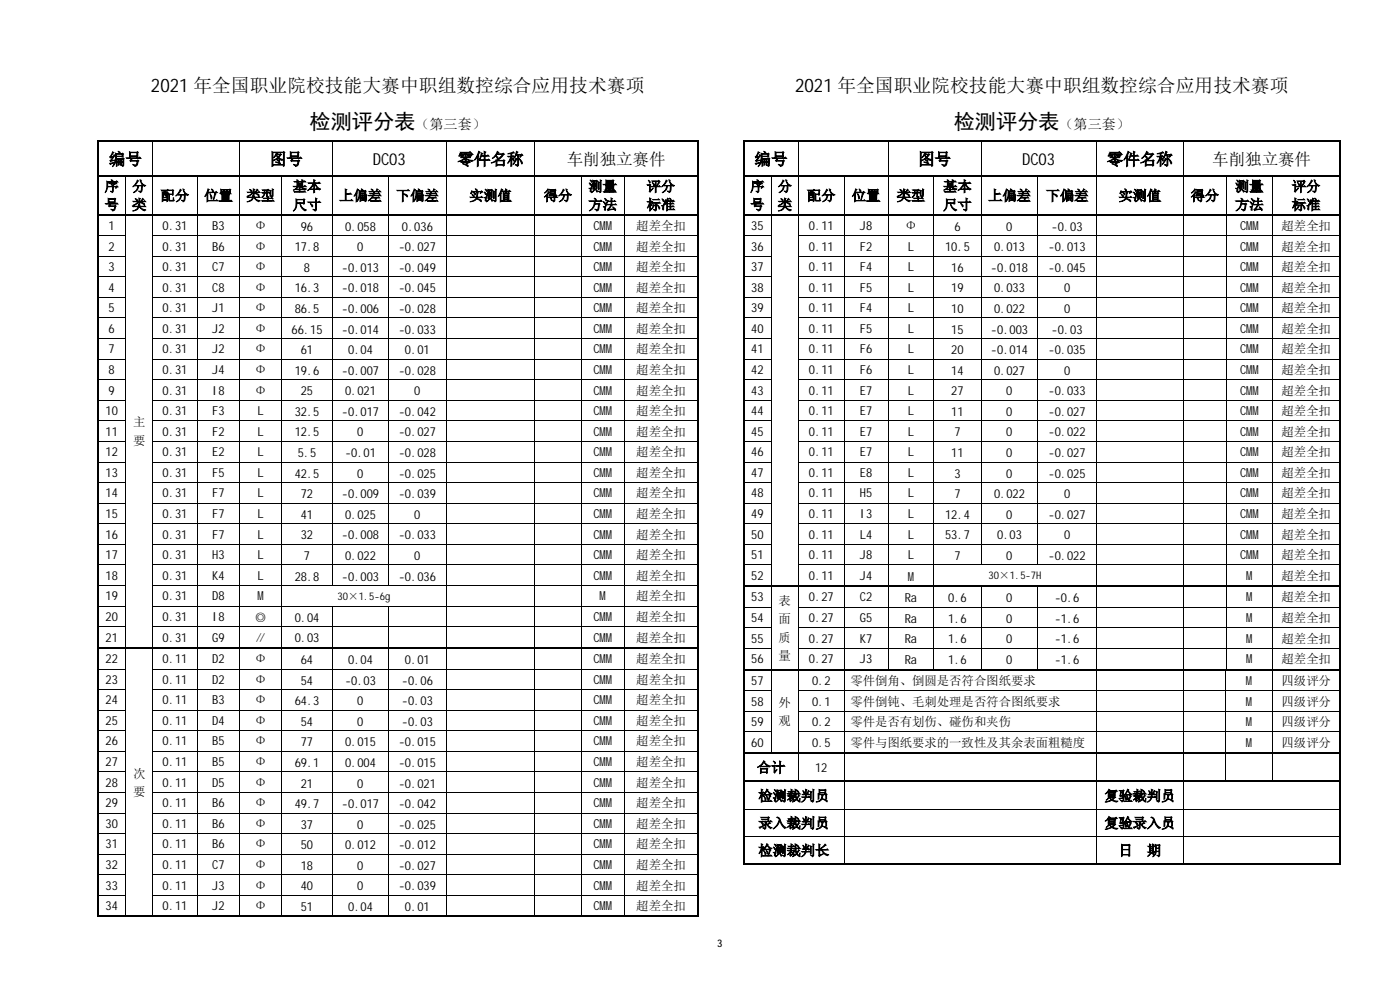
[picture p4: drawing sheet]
<svg xmlns="http://www.w3.org/2000/svg" width="420mm" height="297mm" viewBox="0 0 420 297" stroke-linecap="round" stroke-linejoin="round" font-family="sans-serif">
<defs><g id="words">
<g font-size="6.3">
<text x="92.9" y="38.8">检测评分表</text>
<text x="286.2" y="38.8">检测评分表</text>
</g>
<g font-size="5.6">
<text x="45.3" y="27.5">2021 年全国职业院校技能大赛中职组数控综合应用技术赛项</text>
<text x="238.6" y="27.5">2021 年全国职业院校技能大赛中职组数控综合应用技术赛项</text>
</g>
<g font-size="5">
<text x="32.7" y="49.5">编号</text>
<text x="80.9" y="49.5">图号</text>
<text x="111.9" y="49.5">DC03</text>
<text x="137.3" y="49.5">零件名称</text>
<text x="170.1" y="49.5">车削独立赛件</text>
<text x="226.4" y="49.5">编号</text>
<text x="275.5" y="49.5">图号</text>
<text x="306.7" y="49.5">DC03</text>
<text x="332.1" y="49.5">零件名称</text>
<text x="363.8" y="49.5">车削独立赛件</text>
</g>
<g font-size="4.2">
<text x="124.7" y="38.8">（第三套）</text>
<text x="318" y="38.8">（第三套）</text>
<text x="31.4" y="57.4">序</text>
<text x="39.7" y="57.4">分</text>
<text x="87.9" y="57.4">基本</text>
<text x="176.6" y="57.4">测量</text>
<text x="194.1" y="57.4">评分</text>
<text x="225.2" y="57.4">序</text>
<text x="233.4" y="57.4">分</text>
<text x="283.1" y="57.4">基本</text>
<text x="370.7" y="57.4">测量</text>
<text x="387.7" y="57.4">评分</text>
<text x="31.4" y="62.9">号</text>
<text x="39.7" y="62.9">类</text>
<text x="48.3" y="60.1">配分</text>
<text x="61.3" y="60.1">位置</text>
<text x="74" y="60.1">类型</text>
<text x="87.9" y="62.9">尺寸</text>
<text x="101.8" y="60.1">上偏差</text>
<text x="118.9" y="60.1">下偏差</text>
<text x="140.8" y="60.1">实测值</text>
<text x="163.2" y="60.1">得分</text>
<text x="176.6" y="62.9">方法</text>
<text x="194.1" y="62.9">标准</text>
<text x="225.2" y="62.9">号</text>
<text x="233.4" y="62.9">类</text>
<text x="242.2" y="60.1">配分</text>
<text x="255.7" y="60.1">位置</text>
<text x="269.2" y="60.1">类型</text>
<text x="283.1" y="62.9">尺寸</text>
<text x="296.6" y="60.1">上偏差</text>
<text x="313.9" y="60.1">下偏差</text>
<text x="335.7" y="60.1">实测值</text>
<text x="357.3" y="60.1">得分</text>
<text x="370.7" y="62.9">方法</text>
<text x="387.7" y="62.9">标准</text>
<text x="227.2" y="231.7">合计</text>
<text x="227.6" y="240.3">检测裁判员</text>
<text x="331.4" y="240.3">复验裁判员</text>
<text x="227.6" y="248.4">录入裁判员</text>
<text x="331.4" y="248.4">复验录入员</text>
<text x="227.6" y="256.7">检测裁判长</text>
<text x="335.7" y="256.7">日</text>
<text x="344.2" y="256.7">期</text>
</g>
<g font-size="3.7">
<text x="32.6" y="69">1</text>
<text x="48.8" y="69">0.31</text>
<text x="63.7" y="69">B3</text>
<text x="76.4" y="69">Φ</text>
<text x="90.3" y="69.2">96</text>
<text x="103.5" y="69.2">0.058</text>
<text x="120.6" y="69.2">0.036</text>
<text x="178.1" y="69">CM</text>
<text x="181.8" y="69">M</text>
<text x="191" y="69">超差全扣</text>
<text x="225.4" y="69">35</text>
<text x="242.8" y="69">0.11</text>
<text x="258.1" y="69">J8</text>
<text x="271.5" y="69">Φ</text>
<text x="286.4" y="69.2">6</text>
<text x="302" y="69.2">0</text>
<text x="315.6" y="69.2">-0.03</text>
<text x="372.2" y="69">CM</text>
<text x="375.9" y="69">M</text>
<text x="384.6" y="69">超差全扣</text>
<text x="32.6" y="75.2">2</text>
<text x="48.8" y="75.2">0.31</text>
<text x="63.7" y="75.2">B6</text>
<text x="76.4" y="75.2">Φ</text>
<text x="88.4" y="75.4">17.8</text>
<text x="107.2" y="75.4">0</text>
<text x="119.7" y="75.4">-0.027</text>
<text x="178.1" y="75.2">CM</text>
<text x="181.8" y="75.2">M</text>
<text x="191" y="75.2">超差全扣</text>
<text x="225.4" y="75.2">36</text>
<text x="242.8" y="75.2">0.11</text>
<text x="258.1" y="75.2">F2</text>
<text x="272.5" y="75.2">L</text>
<text x="283.6" y="75.4">10.5</text>
<text x="298.3" y="75.4">0.013</text>
<text x="314.7" y="75.4">-0.013</text>
<text x="372.2" y="75.2">CM</text>
<text x="375.9" y="75.2">M</text>
<text x="384.6" y="75.2">超差全扣</text>
<text x="32.6" y="81.4">3</text>
<text x="48.8" y="81.4">0.31</text>
<text x="63.7" y="81.4">C7</text>
<text x="76.4" y="81.4">Φ</text>
<text x="91.2" y="81.6">8</text>
<text x="102.6" y="81.6">-0.013</text>
<text x="119.7" y="81.6">-0.049</text>
<text x="178.1" y="81.4">CM</text>
<text x="181.8" y="81.4">M</text>
<text x="191" y="81.4">超差全扣</text>
<text x="225.4" y="81.4">37</text>
<text x="242.8" y="81.4">0.11</text>
<text x="258.1" y="81.4">F4</text>
<text x="272.5" y="81.4">L</text>
<text x="285.5" y="81.6">16</text>
<text x="297.4" y="81.6">-0.018</text>
<text x="314.7" y="81.6">-0.045</text>
<text x="372.2" y="81.4">CM</text>
<text x="375.9" y="81.4">M</text>
<text x="384.6" y="81.4">超差全扣</text>
<text x="32.6" y="87.5">4</text>
<text x="48.8" y="87.5">0.31</text>
<text x="63.7" y="87.5">C8</text>
<text x="76.4" y="87.5">Φ</text>
<text x="88.4" y="87.7">16.3</text>
<text x="102.6" y="87.7">-0.018</text>
<text x="119.7" y="87.7">-0.045</text>
<text x="178.1" y="87.5">CM</text>
<text x="181.8" y="87.5">M</text>
<text x="191" y="87.5">超差全扣</text>
<text x="225.4" y="87.5">38</text>
<text x="242.8" y="87.5">0.11</text>
<text x="258.1" y="87.5">F5</text>
<text x="272.5" y="87.5">L</text>
<text x="285.5" y="87.7">19</text>
<text x="298.3" y="87.7">0.033</text>
<text x="319.3" y="87.7">0</text>
<text x="372.2" y="87.5">CM</text>
<text x="375.9" y="87.5">M</text>
<text x="384.6" y="87.5">超差全扣</text>
<text x="32.6" y="93.7">5</text>
<text x="48.8" y="93.7">0.31</text>
<text x="63.7" y="93.7">J1</text>
<text x="76.4" y="93.7">Φ</text>
<text x="88.4" y="93.9">86.5</text>
<text x="102.6" y="93.9">-0.006</text>
<text x="119.7" y="93.9">-0.028</text>
<text x="178.1" y="93.7">CM</text>
<text x="181.8" y="93.7">M</text>
<text x="191" y="93.7">超差全扣</text>
<text x="225.4" y="93.7">39</text>
<text x="242.8" y="93.7">0.11</text>
<text x="258.1" y="93.7">F4</text>
<text x="272.5" y="93.7">L</text>
<text x="285.5" y="93.9">10</text>
<text x="298.3" y="93.9">0.022</text>
<text x="319.3" y="93.9">0</text>
<text x="372.2" y="93.7">CM</text>
<text x="375.9" y="93.7">M</text>
<text x="384.6" y="93.7">超差全扣</text>
<text x="32.6" y="99.9">6</text>
<text x="48.8" y="99.9">0.31</text>
<text x="63.7" y="99.9">J2</text>
<text x="76.4" y="99.9">Φ</text>
<text x="87.5" y="100.1">66.15</text>
<text x="102.6" y="100.1">-0.014</text>
<text x="119.7" y="100.1">-0.033</text>
<text x="178.1" y="99.9">CM</text>
<text x="181.8" y="99.9">M</text>
<text x="191" y="99.9">超差全扣</text>
<text x="225.4" y="99.9">40</text>
<text x="242.8" y="99.9">0.11</text>
<text x="258.1" y="99.9">F5</text>
<text x="272.5" y="99.9">L</text>
<text x="285.5" y="100.1">15</text>
<text x="297.4" y="100.1">-0.003</text>
<text x="315.6" y="100.1">-0.03</text>
<text x="372.2" y="99.9">CM</text>
<text x="375.9" y="99.9">M</text>
<text x="384.6" y="99.9">超差全扣</text>
<text x="32.6" y="106">7</text>
<text x="48.8" y="106">0.31</text>
<text x="63.7" y="106">J2</text>
<text x="76.4" y="106">Φ</text>
<text x="90.3" y="106.3">61</text>
<text x="104.5" y="106.3">0.04</text>
<text x="121.5" y="106.3">0.01</text>
<text x="178.1" y="106">CM</text>
<text x="181.8" y="106">M</text>
<text x="191" y="106">超差全扣</text>
<text x="225.4" y="106">41</text>
<text x="242.8" y="106">0.11</text>
<text x="258.1" y="106">F6</text>
<text x="272.5" y="106">L</text>
<text x="285.5" y="106.3">20</text>
<text x="297.4" y="106.3">-0.014</text>
<text x="314.7" y="106.3">-0.035</text>
<text x="372.2" y="106">CM</text>
<text x="375.9" y="106">M</text>
<text x="384.6" y="106">超差全扣</text>
<text x="32.6" y="112.2">8</text>
<text x="48.8" y="112.2">0.31</text>
<text x="63.7" y="112.2">J4</text>
<text x="76.4" y="112.2">Φ</text>
<text x="88.4" y="112.5">19.6</text>
<text x="102.6" y="112.5">-0.007</text>
<text x="119.7" y="112.5">-0.028</text>
<text x="178.1" y="112.2">CM</text>
<text x="181.8" y="112.2">M</text>
<text x="191" y="112.2">超差全扣</text>
<text x="225.4" y="112.2">42</text>
<text x="242.8" y="112.2">0.11</text>
<text x="258.1" y="112.2">F6</text>
<text x="272.5" y="112.2">L</text>
<text x="285.5" y="112.5">14</text>
<text x="298.3" y="112.5">0.027</text>
<text x="319.3" y="112.5">0</text>
<text x="372.2" y="112.2">CM</text>
<text x="375.9" y="112.2">M</text>
<text x="384.6" y="112.2">超差全扣</text>
<text x="32.6" y="118.4">9</text>
<text x="48.8" y="118.4">0.31</text>
<text x="63.7" y="118.4">I8</text>
<text x="76.4" y="118.4">Φ</text>
<text x="90.3" y="118.6">25</text>
<text x="103.5" y="118.6">0.021</text>
<text x="124.3" y="118.6">0</text>
<text x="178.1" y="118.4">CM</text>
<text x="181.8" y="118.4">M</text>
<text x="191" y="118.4">超差全扣</text>
<text x="225.4" y="118.4">43</text>
<text x="242.8" y="118.4">0.11</text>
<text x="258.1" y="118.4">E7</text>
<text x="272.5" y="118.4">L</text>
<text x="285.5" y="118.6">27</text>
<text x="302" y="118.6">0</text>
<text x="314.7" y="118.6">-0.033</text>
<text x="372.2" y="118.4">CM</text>
<text x="375.9" y="118.4">M</text>
<text x="384.6" y="118.4">超差全扣</text>
<text x="31.7" y="124.6">10</text>
<text x="48.8" y="124.6">0.31</text>
<text x="63.7" y="124.6">F3</text>
<text x="77.3" y="124.6">L</text>
<text x="88.4" y="124.8">32.5</text>
<text x="102.6" y="124.8">-0.017</text>
<text x="119.7" y="124.8">-0.042</text>
<text x="178.1" y="124.6">CM</text>
<text x="181.8" y="124.6">M</text>
<text x="191" y="124.6">超差全扣</text>
<text x="225.4" y="124.6">44</text>
<text x="242.8" y="124.6">0.11</text>
<text x="258.1" y="124.6">E7</text>
<text x="272.5" y="124.6">L</text>
<text x="285.5" y="124.8">11</text>
<text x="302" y="124.8">0</text>
<text x="314.7" y="124.8">-0.027</text>
<text x="372.2" y="124.6">CM</text>
<text x="375.9" y="124.6">M</text>
<text x="384.6" y="124.6">超差全扣</text>
<text x="31.7" y="130.7">11</text>
<text x="39.9" y="128">主</text>
<text x="48.8" y="130.7">0.31</text>
<text x="63.7" y="130.7">F2</text>
<text x="77.3" y="130.7">L</text>
<text x="88.4" y="131">12.5</text>
<text x="107.2" y="131">0</text>
<text x="119.7" y="131">-0.027</text>
<text x="178.1" y="130.7">CM</text>
<text x="181.8" y="130.7">M</text>
<text x="191" y="130.7">超差全扣</text>
<text x="225.4" y="130.7">45</text>
<text x="242.8" y="130.7">0.11</text>
<text x="258.1" y="130.7">E7</text>
<text x="272.5" y="130.7">L</text>
<text x="286.4" y="131">7</text>
<text x="302" y="131">0</text>
<text x="314.7" y="131">-0.022</text>
<text x="372.2" y="130.7">CM</text>
<text x="375.9" y="130.7">M</text>
<text x="384.6" y="130.7">超差全扣</text>
<text x="31.7" y="136.9">12</text>
<text x="39.9" y="133.5">要</text>
<text x="48.8" y="136.9">0.31</text>
<text x="63.7" y="136.9">E2</text>
<text x="77.3" y="136.9">L</text>
<text x="89.4" y="137.1">5.5</text>
<text x="103.5" y="137.1">-0.01</text>
<text x="119.7" y="137.1">-0.028</text>
<text x="178.1" y="136.9">CM</text>
<text x="181.8" y="136.9">M</text>
<text x="191" y="136.9">超差全扣</text>
<text x="225.4" y="136.9">46</text>
<text x="242.8" y="136.9">0.11</text>
<text x="258.1" y="136.9">E7</text>
<text x="272.5" y="136.9">L</text>
<text x="285.5" y="137.1">11</text>
<text x="302" y="137.1">0</text>
<text x="314.7" y="137.1">-0.027</text>
<text x="372.2" y="136.9">CM</text>
<text x="375.9" y="136.9">M</text>
<text x="384.6" y="136.9">超差全扣</text>
<text x="31.7" y="143.1">13</text>
<text x="48.8" y="143.1">0.31</text>
<text x="63.7" y="143.1">F5</text>
<text x="77.3" y="143.1">L</text>
<text x="88.4" y="143.3">42.5</text>
<text x="107.2" y="143.3">0</text>
<text x="119.7" y="143.3">-0.025</text>
<text x="178.1" y="143.1">CM</text>
<text x="181.8" y="143.1">M</text>
<text x="191" y="143.1">超差全扣</text>
<text x="225.4" y="143.1">47</text>
<text x="242.8" y="143.1">0.11</text>
<text x="258.1" y="143.1">E8</text>
<text x="272.5" y="143.1">L</text>
<text x="286.4" y="143.3">3</text>
<text x="302" y="143.3">0</text>
<text x="314.7" y="143.3">-0.025</text>
<text x="372.2" y="143.1">CM</text>
<text x="375.9" y="143.1">M</text>
<text x="384.6" y="143.1">超差全扣</text>
<text x="31.7" y="149.3">14</text>
<text x="48.8" y="149.3">0.31</text>
<text x="63.7" y="149.3">F7</text>
<text x="77.3" y="149.3">L</text>
<text x="90.3" y="149.5">72</text>
<text x="102.6" y="149.5">-0.009</text>
<text x="119.7" y="149.5">-0.039</text>
<text x="178.1" y="149.3">CM</text>
<text x="181.8" y="149.3">M</text>
<text x="191" y="149.3">超差全扣</text>
<text x="225.4" y="149.3">48</text>
<text x="242.8" y="149.3">0.11</text>
<text x="258.1" y="149.3">H5</text>
<text x="272.5" y="149.3">L</text>
<text x="286.4" y="149.5">7</text>
<text x="298.3" y="149.5">0.022</text>
<text x="319.3" y="149.5">0</text>
<text x="372.2" y="149.3">CM</text>
<text x="375.9" y="149.3">M</text>
<text x="384.6" y="149.3">超差全扣</text>
<text x="31.7" y="155.4">15</text>
<text x="48.8" y="155.4">0.31</text>
<text x="63.7" y="155.4">F7</text>
<text x="77.3" y="155.4">L</text>
<text x="90.3" y="155.7">41</text>
<text x="103.5" y="155.7">0.025</text>
<text x="124.3" y="155.7">0</text>
<text x="178.1" y="155.4">CM</text>
<text x="181.8" y="155.4">M</text>
<text x="191" y="155.4">超差全扣</text>
<text x="225.4" y="155.4">49</text>
<text x="242.8" y="155.4">0.11</text>
<text x="258.1" y="155.4">I3</text>
<text x="272.5" y="155.4">L</text>
<text x="283.6" y="155.7">12.4</text>
<text x="302" y="155.7">0</text>
<text x="314.7" y="155.7">-0.027</text>
<text x="372.2" y="155.4">CM</text>
<text x="375.9" y="155.4">M</text>
<text x="384.6" y="155.4">超差全扣</text>
<text x="31.7" y="161.6">16</text>
<text x="48.8" y="161.6">0.31</text>
<text x="63.7" y="161.6">F7</text>
<text x="77.3" y="161.6">L</text>
<text x="90.3" y="161.8">32</text>
<text x="102.6" y="161.8">-0.008</text>
<text x="119.7" y="161.8">-0.033</text>
<text x="178.1" y="161.6">CM</text>
<text x="181.8" y="161.6">M</text>
<text x="191" y="161.6">超差全扣</text>
<text x="225.4" y="161.6">50</text>
<text x="242.8" y="161.6">0.11</text>
<text x="258.1" y="161.6">L4</text>
<text x="272.5" y="161.6">L</text>
<text x="283.6" y="161.8">53.7</text>
<text x="299.3" y="161.8">0.03</text>
<text x="319.3" y="161.8">0</text>
<text x="372.2" y="161.6">CM</text>
<text x="375.9" y="161.6">M</text>
<text x="384.6" y="161.6">超差全扣</text>
<text x="31.7" y="167.8">17</text>
<text x="48.8" y="167.8">0.31</text>
<text x="63.7" y="167.8">H3</text>
<text x="77.3" y="167.8">L</text>
<text x="178.1" y="167.8">CM</text>
<text x="181.8" y="167.8">M</text>
<text x="191" y="167.8">超差全扣</text>
<text x="225.4" y="167.8">51</text>
<text x="242.8" y="167.8">0.11</text>
<text x="258.1" y="167.8">J8</text>
<text x="272.5" y="167.8">L</text>
<text x="372.2" y="167.8">CM</text>
<text x="375.9" y="167.8">M</text>
<text x="384.6" y="167.8">超差全扣</text>
<text x="31.7" y="173.9">18</text>
<text x="48.8" y="173.9">0.31</text>
<text x="63.7" y="173.9">K4</text>
<text x="77.3" y="173.9">L</text>
<text x="91.2" y="168">7</text>
<text x="103.5" y="168">0.022</text>
<text x="124.3" y="168">0</text>
<text x="178.1" y="173.9">CM</text>
<text x="181.8" y="173.9">M</text>
<text x="191" y="173.9">超差全扣</text>
<text x="225.4" y="173.9">52</text>
<text x="242.8" y="173.9">0.11</text>
<text x="258.1" y="173.9">J4</text>
<text x="286.4" y="168">7</text>
<text x="302" y="168">0</text>
<text x="314.7" y="168">-0.022</text>
<text x="374" y="173.9">M</text>
<text x="384.6" y="173.9">超差全扣</text>
<text x="88.4" y="174.2">28.8</text>
<text x="102.6" y="174.2">-0.003</text>
<text x="119.7" y="174.2">-0.036</text>
<text x="272.5" y="174.2">M</text>
<text x="31.7" y="180.1">19</text>
<text x="48.8" y="180.1">0.31</text>
<text x="63.7" y="180.1">D8</text>
<text x="77.3" y="180.1">M</text>
<text x="180" y="180.1">M</text>
<text x="191" y="180.1">超差全扣</text>
<text x="225.4" y="180.5">53</text>
<text x="233.7" y="181.5">表</text>
<text x="242.8" y="180.5">0.27</text>
<text x="258.1" y="180.5">C2</text>
<text x="271.5" y="180.7">Ra</text>
<text x="284.6" y="180.7">0.6</text>
<text x="302" y="180.7">0</text>
<text x="316.5" y="180.7">-0.6</text>
<text x="374" y="180.5">M</text>
<text x="384.6" y="180.5">超差全扣</text>
<text x="31.7" y="186.3">20</text>
<text x="48.8" y="186.3">0.31</text>
<text x="63.7" y="186.3">I8</text>
<text x="76.4" y="186.5">◎</text>
<text x="88.4" y="186.5">0.04</text>
<text x="178.1" y="186.3">CM</text>
<text x="181.8" y="186.3">M</text>
<text x="191" y="186.3">超差全扣</text>
<text x="225.4" y="186.6">54</text>
<text x="233.7" y="187">面</text>
<text x="242.8" y="186.6">0.27</text>
<text x="258.1" y="186.6">G5</text>
<text x="271.5" y="186.9">Ra</text>
<text x="284.6" y="186.9">1.6</text>
<text x="302" y="186.9">0</text>
<text x="316.5" y="186.9">-1.6</text>
<text x="374" y="186.6">M</text>
<text x="384.6" y="186.6">超差全扣</text>
<text x="31.7" y="192.5">21</text>
<text x="48.8" y="192.5">0.31</text>
<text x="63.7" y="192.5">G9</text>
<text x="76.4" y="192.7">∥</text>
<text x="88.4" y="192.7">0.03</text>
<text x="178.1" y="192.5">CM</text>
<text x="181.8" y="192.5">M</text>
<text x="191" y="192.5">超差全扣</text>
<text x="225.4" y="192.8">55</text>
<text x="233.7" y="192.5">质</text>
<text x="233.7" y="198">量</text>
<text x="242.8" y="192.8">0.27</text>
<text x="258.1" y="192.8">K7</text>
<text x="271.5" y="193.1">Ra</text>
<text x="284.6" y="193.1">1.6</text>
<text x="302" y="193.1">0</text>
<text x="316.5" y="193.1">-1.6</text>
<text x="374" y="192.8">M</text>
<text x="384.6" y="192.8">超差全扣</text>
<text x="31.7" y="199">22</text>
<text x="48.8" y="199">0.11</text>
<text x="63.7" y="199">D2</text>
<text x="76.4" y="199">Φ</text>
<text x="90.3" y="199.2">64</text>
<text x="104.5" y="199.2">0.04</text>
<text x="121.5" y="199.2">0.01</text>
<text x="178.1" y="199">CM</text>
<text x="181.8" y="199">M</text>
<text x="191" y="199">超差全扣</text>
<text x="225.4" y="199">56</text>
<text x="242.8" y="199">0.27</text>
<text x="258.1" y="199">J3</text>
<text x="271.5" y="199.2">Ra</text>
<text x="284.6" y="199.2">1.6</text>
<text x="302" y="199.2">0</text>
<text x="316.5" y="199.2">-1.6</text>
<text x="374" y="199">M</text>
<text x="384.6" y="199">超差全扣</text>
<text x="31.7" y="205.2">23</text>
<text x="48.8" y="205.2">0.11</text>
<text x="63.7" y="205.2">D2</text>
<text x="76.4" y="205.2">Φ</text>
<text x="90.3" y="205.4">54</text>
<text x="103.5" y="205.4">-0.03</text>
<text x="120.6" y="205.4">-0.06</text>
<text x="178.1" y="205.2">CM</text>
<text x="181.8" y="205.2">M</text>
<text x="191" y="205.2">超差全扣</text>
<text x="225.4" y="205.5">57</text>
<text x="243.7" y="205.5">0.2</text>
<text x="255.2" y="205.5">零件倒角、倒圆是否符合图纸要求</text>
<text x="373.9" y="205.5">M</text>
<text x="384.6" y="205.5">四级评分</text>
<text x="31.7" y="211.4">24</text>
<text x="48.8" y="211.4">0.11</text>
<text x="63.7" y="211.4">B3</text>
<text x="76.4" y="211.4">Φ</text>
<text x="88.4" y="211.6">64.3</text>
<text x="107.2" y="211.6">0</text>
<text x="120.6" y="211.6">-0.03</text>
<text x="178.1" y="211.4">CM</text>
<text x="181.8" y="211.4">M</text>
<text x="191" y="211.4">超差全扣</text>
<text x="225.4" y="211.7">58</text>
<text x="233.7" y="212">外</text>
<text x="243.7" y="211.7">0.1</text>
<text x="255.2" y="211.7">零件倒钝、毛刺处理是否符合图纸要求</text>
<text x="373.9" y="211.7">M</text>
<text x="384.6" y="211.7">四级评分</text>
<text x="31.7" y="217.5">25</text>
<text x="48.8" y="217.5">0.11</text>
<text x="63.7" y="217.5">D4</text>
<text x="76.4" y="217.5">Φ</text>
<text x="90.3" y="217.7">54</text>
<text x="107.2" y="217.7">0</text>
<text x="120.6" y="217.7">-0.03</text>
<text x="178.1" y="217.5">CM</text>
<text x="181.8" y="217.5">M</text>
<text x="191" y="217.5">超差全扣</text>
<text x="225.4" y="217.9">59</text>
<text x="233.7" y="217.5">观</text>
<text x="243.7" y="217.9">0.2</text>
<text x="255.2" y="217.9">零件是否有划伤、碰伤和夹伤</text>
<text x="373.9" y="217.9">M</text>
<text x="384.6" y="217.9">四级评分</text>
<text x="31.7" y="223.7">26</text>
<text x="48.8" y="223.7">0.11</text>
<text x="63.7" y="223.7">B5</text>
<text x="76.4" y="223.7">Φ</text>
<text x="90.3" y="223.9">77</text>
<text x="103.5" y="223.9">0.015</text>
<text x="119.7" y="223.9">-0.015</text>
<text x="178.1" y="223.7">CM</text>
<text x="181.8" y="223.7">M</text>
<text x="191" y="223.7">超差全扣</text>
<text x="225.4" y="224.1">60</text>
<text x="243.7" y="224.1">0.5</text>
<text x="255.2" y="224.1">零件与图纸要求的一致性及其余表面粗糙度</text>
<text x="373.9" y="224.1">M</text>
<text x="384.6" y="224.1">四级评分</text>
<text x="31.7" y="229.9">27</text>
<text x="39.9" y="233.3">次</text>
<text x="48.8" y="229.9">0.11</text>
<text x="63.7" y="229.9">B5</text>
<text x="76.4" y="229.9">Φ</text>
<text x="88.4" y="230.1">69.1</text>
<text x="103.5" y="230.1">0.004</text>
<text x="119.7" y="230.1">-0.015</text>
<text x="178.1" y="229.9">CM</text>
<text x="181.8" y="229.9">M</text>
<text x="191" y="229.9">超差全扣</text>
<text x="244.6" y="231.5">12</text>
<text x="31.7" y="236">28</text>
<text x="39.9" y="238.8">要</text>
<text x="48.8" y="236">0.11</text>
<text x="63.7" y="236">D5</text>
<text x="76.4" y="236">Φ</text>
<text x="90.3" y="236.3">21</text>
<text x="107.2" y="236.3">0</text>
<text x="119.7" y="236.3">-0.021</text>
<text x="178.1" y="236">CM</text>
<text x="181.8" y="236">M</text>
<text x="191" y="236">超差全扣</text>
<text x="31.7" y="242.2">29</text>
<text x="48.8" y="242.2">0.11</text>
<text x="63.7" y="242.2">B6</text>
<text x="76.4" y="242.2">Φ</text>
<text x="88.4" y="242.5">49.7</text>
<text x="102.6" y="242.5">-0.017</text>
<text x="119.7" y="242.5">-0.042</text>
<text x="178.1" y="242.2">CM</text>
<text x="181.8" y="242.2">M</text>
<text x="191" y="242.2">超差全扣</text>
<text x="31.7" y="248.4">30</text>
<text x="48.8" y="248.4">0.11</text>
<text x="63.7" y="248.4">B6</text>
<text x="76.4" y="248.4">Φ</text>
<text x="90.3" y="248.6">37</text>
<text x="107.2" y="248.6">0</text>
<text x="119.7" y="248.6">-0.025</text>
<text x="178.1" y="248.4">CM</text>
<text x="181.8" y="248.4">M</text>
<text x="191" y="248.4">超差全扣</text>
<text x="31.7" y="254.5">31</text>
<text x="48.8" y="254.5">0.11</text>
<text x="63.7" y="254.5">B6</text>
<text x="76.4" y="254.5">Φ</text>
<text x="90.3" y="254.8">50</text>
<text x="103.5" y="254.8">0.012</text>
<text x="119.7" y="254.8">-0.012</text>
<text x="178.1" y="254.5">CM</text>
<text x="181.8" y="254.5">M</text>
<text x="191" y="254.5">超差全扣</text>
<text x="31.7" y="260.7">32</text>
<text x="48.8" y="260.7">0.11</text>
<text x="63.7" y="260.7">C7</text>
<text x="76.4" y="260.7">Φ</text>
<text x="90.3" y="261">18</text>
<text x="107.2" y="261">0</text>
<text x="119.7" y="261">-0.027</text>
<text x="178.1" y="260.7">CM</text>
<text x="181.8" y="260.7">M</text>
<text x="191" y="260.7">超差全扣</text>
<text x="31.7" y="266.9">33</text>
<text x="48.8" y="266.9">0.11</text>
<text x="63.7" y="266.9">J3</text>
<text x="76.4" y="266.9">Φ</text>
<text x="90.3" y="267.2">40</text>
<text x="107.2" y="267.2">0</text>
<text x="119.7" y="267.2">-0.039</text>
<text x="178.1" y="266.9">CM</text>
<text x="181.8" y="266.9">M</text>
<text x="191" y="266.9">超差全扣</text>
<text x="31.7" y="273.1">34</text>
<text x="48.8" y="273.1">0.11</text>
<text x="63.7" y="273.1">J2</text>
<text x="76.4" y="273.1">Φ</text>
<text x="90.3" y="273.3">51</text>
<text x="104.5" y="273.3">0.04</text>
<text x="121.5" y="273.3">0.01</text>
<text x="178.1" y="273.1">CM</text>
<text x="181.8" y="273.1">M</text>
<text x="191" y="273.1">超差全扣</text>
</g>
<g font-size="3.2">
<text x="296.7" y="173.7">30×1.5-7H</text>
<text x="101.3" y="179.9">30×1.5-6g</text>
<text x="215.2" y="284.2">3</text>
</g>
</g></defs>
<g fill="#000">
<path d="M29.2 42h.5v.6h-.5zM29.2 42h.5v.5h-.5zM29.2 42.6h.5v10h-.5zM29.2 52.6h.5v.5h-.5zM29.7 42h16.1v.5h-16.1zM29.7 52.6h7.9v.5h-7.9zM37.6 53.1h.2zM37.6 52.6h.5v.5h-.5zM38.1 52.6h7.7v.5h-7.7zM45.8 42.5l.2 .1zM45.8 42h.5v.5h-.5zM45.8 53.1h.2z"/>
<path d="M45.8 52.6h.5v.5h-.5zM46.3 42h25.6v.5h-25.6zM46.3 52.6h12.8v.5h-12.8zM59.1 53.1h.2zM59.1 52.6h.5v.5h-.5zM59.6 52.6h12.3v.5h-12.3zM71.9 42.5l.2 .1zM71.9 42h.5v.5h-.5zM71.9 53.1h.2zM71.9 52.6h.5v.5h-.5zM72.4 42h27.3v.5h-27.3zM72.4 52.6h12.1v.5h-12.1z"/>
<path d="M84.5 53.1h.1zM84.5 52.6h.5v.5h-.5zM85 52.6h14.7v.5h-14.7zM99.7 42.5l.2 .1zM99.7 42h.5v.5h-.5zM99.7 53.1h.2zM99.7 52.6h.5v.5h-.5zM100.2 42h33.6v.5h-33.6zM100.2 52.6h16.3v.5h-16.3zM116.5 53.1h.2zM116.5 52.6h.6v.5h-.6zM117.1 52.6h16.7v.5h-16.7z"/>
<path d="M133.8 42.5l.2 .1zM133.8 42h.5v.5h-.5zM133.8 53.1h.2zM133.8 52.6h.5v.5h-.5zM134.3 42h26.1v.5h-26.1zM134.3 52.6h26.1v.5h-26.1zM160.4 42.5l.2 .1zM160.4 42h.6v.5h-.6zM160.4 53.1h.2zM160.4 52.6h.6v.5h-.6zM161 42h48.1v.5h-48.1zM161 52.6h13.3v.5h-13.3z"/>
<path d="M174.3 53.1h.2zM174.3 52.6h.5v.5h-.5zM174.8 52.6h12.5v.5h-12.5zM187.3 53.1h.2zM187.3 52.6h.5v.5h-.5zM187.8 52.6h21.3v.5h-21.3zM209.1 42h.5v.6h-.5zM209.1 42h.5v.5h-.5zM209.1 42.6h.5v10h-.5zM209.1 52.6h.5v.5h-.5zM222.9 42h.5v.6h-.5zM222.9 42h.5v.5h-.5z"/>
<path d="M222.9 42.6h.5v10h-.5zM222.9 52.6h.5v.5h-.5zM223.4 42h16.2v.5h-16.2zM223.4 52.6h8v.5h-8zM231.4 53.1h.1zM231.4 52.6h.5v.5h-.5zM231.9 52.6h7.7v.5h-7.7zM239.6 42.5l.1 .1zM239.6 42h.5v.5h-.5zM239.6 53.1h.1zM239.6 52.6h.5v.5h-.5zM240.1 42h26.3v.5h-26.3z"/>
<path d="M240.1 52.6h13.1v.5h-13.1zM253.2 53.1h.2zM253.2 52.6h.5v.5h-.5zM253.7 52.6h12.7v.5h-12.7zM266.4 42.5l.2 .1zM266.4 42h.6v.5h-.6zM266.4 53.1h.2zM266.4 52.6h.6v.5h-.6zM267 42h27.3v.5h-27.3zM267 52.6h13.2v.5h-13.2zM280.2 53.1h.2zM280.2 52.6h.5v.5h-.5z"/>
<path d="M280.7 52.6h13.6v.5h-13.6zM294.3 42.5l.2 .1zM294.3 42h.6v.5h-.6zM294.3 53.1h.2zM294.3 52.6h.6v.5h-.6zM294.9 42h34v.5h-34zM294.9 52.6h16.5v.5h-16.5zM311.4 53.1h.2zM311.4 52.6h.5v.5h-.5zM311.9 52.6h17v.5h-17zM328.9 42.5l.2 .1zM328.9 42h.5v.5h-.5z"/>
<path d="M328.9 53.1h.2zM328.9 52.6h.5v.5h-.5zM329.4 42h25.7v.5h-25.7zM329.4 52.6h25.7v.5h-25.7zM355.1 42.5l.2 .1zM355.1 42h.5v.5h-.5zM355.1 53.1h.2zM355.1 52.6h.5v.5h-.5zM355.6 42h46.3v.5h-46.3zM355.6 52.6h12.4v.5h-12.4zM368 53.1h.1zM368 52.6h.5v.5h-.5z"/>
<path d="M368.5 52.6h13.3v.5h-13.3zM381.8 53.1h.1zM381.8 52.6h.5v.5h-.5zM382.3 52.6h19.6v.5h-19.6zM401.9 42h.5v.6h-.5zM401.9 42h.5v.5h-.5zM401.9 42.6h.5v10h-.5zM401.9 52.6h.5v.5h-.5zM29.2 53.1h.5v11h-.5zM29.2 64.1h.5v.6h-.5zM29.2 64.7h.5v5.9h-.5zM29.2 70.6h.5v.2h-.5z"/>
<path d="M29.2 70.8h.5v6h-.5zM29.2 76.8h.5v.2h-.5zM29.7 64.1h7.9v.5h-7.9zM37.6 64.6l.2 .1zM37.6 64.1h.5v.5h-.5zM37.6 70.6l.2 .2zM37.6 76.8l.2 .2zM38.1 64.1h7.7v.5h-7.7zM45.8 64.6l.2 .1zM45.8 64.1h.5v.5h-.5zM45.8 70.6l.2 .2zM45.8 76.8l.2 .2z"/>
<path d="M46.3 64.1h12.8v.5h-12.8zM59.1 64.6l.2 .1zM59.1 64.1h.5v.5h-.5zM59.1 70.6l.2 .2zM59.1 76.8l.2 .2zM59.6 64.1h12.3v.5h-12.3zM71.9 64.6l.2 .1zM71.9 64.1h.5v.5h-.5zM71.9 70.6l.2 .2zM71.9 76.8l.2 .2zM72.4 64.1h12.1v.5h-12.1zM84.5 64.6l.1 .1z"/>
<path d="M84.5 64.1h.5v.5h-.5zM84.5 70.6l.1 .2zM84.5 76.8l.1 .2zM85 64.1h14.7v.5h-14.7zM99.7 64.6l.2 .1zM99.7 64.1h.5v.5h-.5zM99.7 70.6l.2 .2zM99.7 76.8l.2 .2zM100.2 64.1h16.3v.5h-16.3zM116.5 64.6l.2 .1zM116.5 64.1h.6v.5h-.6zM116.5 70.6l.2 .2z"/>
<path d="M116.5 76.8l.2 .2zM117.1 64.1h16.7v.5h-16.7zM133.8 64.6l.2 .1zM133.8 64.1h.5v.5h-.5zM133.8 70.6l.2 .2zM133.8 76.8l.2 .2zM134.3 64.1h26.1v.5h-26.1zM160.4 64.6l.2 .1zM160.4 64.1h.6v.5h-.6zM160.4 70.6l.2 .2zM160.4 76.8l.2 .2zM161 64.1h13.3v.5h-13.3z"/>
<path d="M174.3 64.6l.2 .1zM174.3 64.1h.5v.5h-.5zM174.3 70.6l.2 .2zM174.3 76.8l.2 .2zM174.8 64.1h12.5v.5h-12.5zM187.3 64.6l.2 .1zM187.3 64.1h.5v.5h-.5zM187.3 70.6l.2 .2zM187.3 76.8l.2 .2zM187.8 64.1h21.3v.5h-21.3zM209.1 53.1h.5v11h-.5zM209.1 64.1h.5v.6h-.5z"/>
<path d="M209.1 64.7h.5v5.9h-.5zM209.1 70.6h.5v.2h-.5zM209.1 70.8h.5v6h-.5zM209.1 76.8h.5v.2h-.5zM222.9 53.1h.5v11h-.5zM222.9 64.1h.5v.6h-.5zM222.9 64.7h.5v5.9h-.5zM222.9 70.6h.5v.2h-.5zM222.9 70.8h.5v6h-.5zM222.9 76.8h.5v.2h-.5zM223.4 64.1h8v.5h-8zM231.4 64.6l.1 .1z"/>
<path d="M231.4 64.1h.5v.5h-.5zM231.4 70.6l.1 .2zM231.4 76.8l.1 .2zM231.9 64.1h7.7v.5h-7.7zM239.6 64.6l.1 .1zM239.6 64.1h.5v.5h-.5zM239.6 70.6l.1 .2zM239.6 76.8l.1 .2zM240.1 64.1h13.1v.5h-13.1zM253.2 64.6l.2 .1zM253.2 64.1h.5v.5h-.5zM253.2 70.6l.2 .2z"/>
<path d="M253.2 76.8l.2 .2zM253.7 64.1h12.7v.5h-12.7zM266.4 64.6l.2 .1zM266.4 64.1h.6v.5h-.6zM266.4 70.6l.2 .2zM266.4 76.8l.2 .2zM267 64.1h13.2v.5h-13.2zM280.2 64.6l.2 .1zM280.2 64.1h.5v.5h-.5zM280.2 70.6l.2 .2zM280.2 76.8l.2 .2zM280.7 64.1h13.6v.5h-13.6z"/>
<path d="M294.3 64.6l.2 .1zM294.3 64.1h.6v.5h-.6zM294.3 70.6l.2 .2zM294.3 76.8l.2 .2zM294.9 64.1h16.5v.5h-16.5zM311.4 64.6l.2 .1zM311.4 64.1h.5v.5h-.5zM311.4 70.6l.2 .2zM311.4 76.8l.2 .2zM311.9 64.1h17v.5h-17zM328.9 64.6l.2 .1zM328.9 64.1h.5v.5h-.5z"/>
<path d="M328.9 70.6l.2 .2zM328.9 76.8l.2 .2zM329.4 64.1h25.7v.5h-25.7zM355.1 64.6l.2 .1zM355.1 64.1h.5v.5h-.5zM355.1 70.6l.2 .2zM355.1 76.8l.2 .2zM355.6 64.1h12.4v.5h-12.4zM368 64.6l.1 .1zM368 64.1h.5v.5h-.5zM368 70.6l.1 .2zM368 76.8l.1 .2z"/>
<path d="M368.5 64.1h13.3v.5h-13.3zM381.8 64.6l.1 .1zM381.8 64.1h.5v.5h-.5zM381.8 70.6l.1 .2zM381.8 76.8l.1 .2zM382.3 64.1h19.6v.5h-19.6zM401.9 53.1h.5v11h-.5zM401.9 64.1h.5v.6h-.5zM401.9 64.7h.5v5.9h-.5zM401.9 70.6h.5v.2h-.5zM401.9 70.8h.5v6h-.5zM401.9 76.8h.5v.2h-.5z"/>
<path d="M29.2 77h.5v6h-.5zM29.2 83h.5v.2h-.5zM29.2 83.2h.5v5.9h-.5zM29.2 89.1h.5v.2h-.5zM29.2 89.3h.5v6h-.5zM29.2 95.3h.5v.2h-.5zM37.6 83l.2 .2zM37.6 89.1l.2 .2zM37.6 95.3l.2 .2zM45.8 83l.2 .2zM45.8 89.1l.2 .2zM45.8 95.3l.2 .2z"/>
<path d="M59.1 83l.2 .2zM59.1 89.1l.2 .2zM59.1 95.3l.2 .2zM71.9 83l.2 .2zM71.9 89.1l.2 .2zM71.9 95.3l.2 .2zM84.5 83l.1 .2zM84.5 89.1l.1 .2zM84.5 95.3l.1 .2zM99.7 83l.2 .2zM99.7 89.1l.2 .2zM99.7 95.3l.2 .2z"/>
<path d="M116.5 83l.2 .2zM116.5 89.1l.2 .2zM116.5 95.3l.2 .2zM133.8 83l.2 .2zM133.8 89.1l.2 .2zM133.8 95.3l.2 .2zM160.4 83l.2 .2zM160.4 89.1l.2 .2zM160.4 95.3l.2 .2zM174.3 83l.2 .2zM174.3 89.1l.2 .2zM174.3 95.3l.2 .2z"/>
<path d="M187.3 83l.2 .2zM187.3 89.1l.2 .2zM187.3 95.3l.2 .2zM209.1 77h.5v6h-.5zM209.1 83h.5v.2h-.5zM209.1 83.2h.5v5.9h-.5zM209.1 89.1h.5v.2h-.5zM209.1 89.3h.5v6h-.5zM209.1 95.3h.5v.2h-.5zM222.9 77h.5v6h-.5zM222.9 83h.5v.2h-.5zM222.9 83.2h.5v5.9h-.5z"/>
<path d="M222.9 89.1h.5v.2h-.5zM222.9 89.3h.5v6h-.5zM222.9 95.3h.5v.2h-.5zM231.4 83l.1 .2zM231.4 89.1l.1 .2zM231.4 95.3l.1 .2zM239.6 83l.1 .2zM239.6 89.1l.1 .2zM239.6 95.3l.1 .2zM253.2 83l.2 .2zM253.2 89.1l.2 .2zM253.2 95.3l.2 .2z"/>
<path d="M266.4 83l.2 .2zM266.4 89.1l.2 .2zM266.4 95.3l.2 .2zM280.2 83l.2 .2zM280.2 89.1l.2 .2zM280.2 95.3l.2 .2zM294.3 83l.2 .2zM294.3 89.1l.2 .2zM294.3 95.3l.2 .2zM311.4 83l.2 .2zM311.4 89.1l.2 .2zM311.4 95.3l.2 .2z"/>
<path d="M328.9 83l.2 .2zM328.9 89.1l.2 .2zM328.9 95.3l.2 .2zM355.1 83l.2 .2zM355.1 89.1l.2 .2zM355.1 95.3l.2 .2zM368 83l.1 .2zM368 89.1l.1 .2zM368 95.3l.1 .2zM381.8 83l.1 .2zM381.8 89.1l.1 .2zM381.8 95.3l.1 .2z"/>
<path d="M401.9 77h.5v6h-.5zM401.9 83h.5v.2h-.5zM401.9 83.2h.5v5.9h-.5zM401.9 89.1h.5v.2h-.5zM401.9 89.3h.5v6h-.5zM401.9 95.3h.5v.2h-.5zM29.2 95.5h.5v6h-.5zM29.2 101.5h.5v.2h-.5zM29.2 101.7h.5v6h-.5zM29.2 107.7h.5v.2h-.5zM29.2 107.9h.5v6h-.5zM29.2 113.9h.5v.1h-.5z"/>
<path d="M37.6 101.5l.2 .2zM37.6 107.7l.2 .2zM37.6 113.9l.2 .1zM45.8 101.5l.2 .2zM45.8 107.7l.2 .2zM45.8 113.9l.2 .1zM59.1 101.5l.2 .2zM59.1 107.7l.2 .2zM59.1 113.9l.2 .1zM71.9 101.5l.2 .2zM71.9 107.7l.2 .2zM71.9 113.9l.2 .1z"/>
<path d="M84.5 101.5l.1 .2zM84.5 107.7l.1 .2zM84.5 113.9l.1 .1zM99.7 101.5l.2 .2zM99.7 107.7l.2 .2zM99.7 113.9l.2 .1zM116.5 101.5l.2 .2zM116.5 107.7l.2 .2zM116.5 113.9l.2 .1zM133.8 101.5l.2 .2zM133.8 107.7l.2 .2zM133.8 113.9l.2 .1z"/>
<path d="M160.4 101.5l.2 .2zM160.4 107.7l.2 .2zM160.4 113.9l.2 .1zM174.3 101.5l.2 .2zM174.3 107.7l.2 .2zM174.3 113.9l.2 .1zM187.3 101.5l.2 .2zM187.3 107.7l.2 .2zM187.3 113.9l.2 .1zM209.1 95.5h.5v6h-.5zM209.1 101.5h.5v.2h-.5zM209.1 101.7h.5v6h-.5z"/>
<path d="M209.1 107.7h.5v.2h-.5zM209.1 107.9h.5v6h-.5zM209.1 113.9h.5v.1h-.5zM222.9 95.5h.5v6h-.5zM222.9 101.5h.5v.2h-.5zM222.9 101.7h.5v6h-.5zM222.9 107.7h.5v.2h-.5zM222.9 107.9h.5v6h-.5zM222.9 113.9h.5v.1h-.5zM231.4 101.5l.1 .2zM231.4 107.7l.1 .2zM231.4 113.9l.1 .1z"/>
<path d="M239.6 101.5l.1 .2zM239.6 107.7l.1 .2zM239.6 113.9l.1 .1zM253.2 101.5l.2 .2zM253.2 107.7l.2 .2zM253.2 113.9l.2 .1zM266.4 101.5l.2 .2zM266.4 107.7l.2 .2zM266.4 113.9l.2 .1zM280.2 101.5l.2 .2zM280.2 107.7l.2 .2zM280.2 113.9l.2 .1z"/>
<path d="M294.3 101.5l.2 .2zM294.3 107.7l.2 .2zM294.3 113.9l.2 .1zM311.4 101.5l.2 .2zM311.4 107.7l.2 .2zM311.4 113.9l.2 .1zM328.9 101.5l.2 .2zM328.9 107.7l.2 .2zM328.9 113.9l.2 .1zM355.1 101.5l.2 .2zM355.1 107.7l.2 .2zM355.1 113.9l.2 .1z"/>
<path d="M368 101.5l.1 .2zM368 107.7l.1 .2zM368 113.9l.1 .1zM381.8 101.5l.1 .2zM381.8 107.7l.1 .2zM381.8 113.9l.1 .1zM401.9 95.5h.5v6h-.5zM401.9 101.5h.5v.2h-.5zM401.9 101.7h.5v6h-.5zM401.9 107.7h.5v.2h-.5zM401.9 107.9h.5v6h-.5zM401.9 113.9h.5v.1h-.5z"/>
<path d="M29.2 114h.5v6h-.5zM29.2 120h.5v.2h-.5zM29.2 120.2h.5v6h-.5zM29.2 126.2h.5v.2h-.5zM29.2 126.4h.5v6h-.5zM29.2 132.4h.5v.1h-.5zM29.2 132.5h.5v6h-.5zM29.2 138.5h.5v.2h-.5zM37.6 120l.2 .2zM37.6 126.2l.2 .2zM37.6 132.4l.2 .1zM37.6 138.5l.2 .2z"/>
<path d="M45.8 120l.2 .2zM45.8 126.2l.2 .2zM45.8 132.4l.2 .1zM45.8 138.5l.2 .2zM59.1 120l.2 .2zM59.1 126.2l.2 .2zM59.1 132.4l.2 .1zM59.1 138.5l.2 .2zM71.9 120l.2 .2zM71.9 126.2l.2 .2zM71.9 132.4l.2 .1zM71.9 138.5l.2 .2z"/>
<path d="M84.5 120l.1 .2zM84.5 126.2l.1 .2zM84.5 132.4l.1 .1zM84.5 138.5l.1 .2zM99.7 120l.2 .2zM99.7 126.2l.2 .2zM99.7 132.4l.2 .1zM99.7 138.5l.2 .2zM116.5 120l.2 .2zM116.5 126.2l.2 .2zM116.5 132.4l.2 .1zM116.5 138.5l.2 .2z"/>
<path d="M133.8 120l.2 .2zM133.8 126.2l.2 .2zM133.8 132.4l.2 .1zM133.8 138.5l.2 .2zM160.4 120l.2 .2zM160.4 126.2l.2 .2zM160.4 132.4l.2 .1zM160.4 138.5l.2 .2zM174.3 120l.2 .2zM174.3 126.2l.2 .2zM174.3 132.4l.2 .1zM174.3 138.5l.2 .2z"/>
<path d="M187.3 120l.2 .2zM187.3 126.2l.2 .2zM187.3 132.4l.2 .1zM187.3 138.5l.2 .2zM209.1 114h.5v6h-.5zM209.1 120h.5v.2h-.5zM209.1 120.2h.5v6h-.5zM209.1 126.2h.5v.2h-.5zM209.1 126.4h.5v6h-.5zM209.1 132.4h.5v.1h-.5zM209.1 132.5h.5v6h-.5zM209.1 138.5h.5v.2h-.5z"/>
<path d="M222.9 114h.5v6h-.5zM222.9 120h.5v.2h-.5zM222.9 120.2h.5v6h-.5zM222.9 126.2h.5v.2h-.5zM222.9 126.4h.5v6h-.5zM222.9 132.4h.5v.1h-.5zM222.9 132.5h.5v6h-.5zM222.9 138.5h.5v.2h-.5zM231.4 120l.1 .2zM231.4 126.2l.1 .2zM231.4 132.4l.1 .1zM231.4 138.5l.1 .2z"/>
<path d="M239.6 120l.1 .2zM239.6 126.2l.1 .2zM239.6 132.4l.1 .1zM239.6 138.5l.1 .2zM253.2 120l.2 .2zM253.2 126.2l.2 .2zM253.2 132.4l.2 .1zM253.2 138.5l.2 .2zM266.4 120l.2 .2zM266.4 126.2l.2 .2zM266.4 132.4l.2 .1zM266.4 138.5l.2 .2z"/>
<path d="M280.2 120l.2 .2zM280.2 126.2l.2 .2zM280.2 132.4l.2 .1zM280.2 138.5l.2 .2zM294.3 120l.2 .2zM294.3 126.2l.2 .2zM294.3 132.4l.2 .1zM294.3 138.5l.2 .2zM311.4 120l.2 .2zM311.4 126.2l.2 .2zM311.4 132.4l.2 .1zM311.4 138.5l.2 .2z"/>
<path d="M328.9 120l.2 .2zM328.9 126.2l.2 .2zM328.9 132.4l.2 .1zM328.9 138.5l.2 .2zM355.1 120l.2 .2zM355.1 126.2l.2 .2zM355.1 132.4l.2 .1zM355.1 138.5l.2 .2zM368 120l.1 .2zM368 126.2l.1 .2zM368 132.4l.1 .1zM368 138.5l.1 .2z"/>
<path d="M381.8 120l.1 .2zM381.8 126.2l.1 .2zM381.8 132.4l.1 .1zM381.8 138.5l.1 .2zM401.9 114h.5v6h-.5zM401.9 120h.5v.2h-.5zM401.9 120.2h.5v6h-.5zM401.9 126.2h.5v.2h-.5zM401.9 126.4h.5v6h-.5zM401.9 132.4h.5v.1h-.5zM401.9 132.5h.5v6h-.5zM401.9 138.5h.5v.2h-.5z"/>
<path d="M29.2 138.7h.5v6h-.5zM29.2 144.7h.5v.2h-.5zM29.2 144.9h.5v6h-.5zM29.2 150.9h.5v.2h-.5zM29.2 151.1h.5v6h-.5zM29.2 157.1h.5v.2h-.5zM37.6 144.7l.2 .2zM37.6 150.9l.2 .2zM37.6 157.1l.2 .2zM45.8 144.7l.2 .2zM45.8 150.9l.2 .2zM45.8 157.1l.2 .2z"/>
<path d="M59.1 144.7l.2 .2zM59.1 150.9l.2 .2zM59.1 157.1l.2 .2zM71.9 144.7l.2 .2zM71.9 150.9l.2 .2zM71.9 157.1l.2 .2zM84.5 144.7l.1 .2zM84.5 150.9l.1 .2zM84.5 157.1l.1 .2zM99.7 144.7l.2 .2zM99.7 150.9l.2 .2zM99.7 157.1l.2 .2z"/>
<path d="M116.5 144.7l.2 .2zM116.5 150.9l.2 .2zM116.5 157.1l.2 .2zM133.8 144.7l.2 .2zM133.8 150.9l.2 .2zM133.8 157.1l.2 .2zM160.4 144.7l.2 .2zM160.4 150.9l.2 .2zM160.4 157.1l.2 .2zM174.3 144.7l.2 .2zM174.3 150.9l.2 .2zM174.3 157.1l.2 .2z"/>
<path d="M187.3 144.7l.2 .2zM187.3 150.9l.2 .2zM187.3 157.1l.2 .2zM209.1 138.7h.5v6h-.5zM209.1 144.7h.5v.2h-.5zM209.1 144.9h.5v6h-.5zM209.1 150.9h.5v.2h-.5zM209.1 151.1h.5v6h-.5zM209.1 157.1h.5v.2h-.5zM222.9 138.7h.5v6h-.5zM222.9 144.7h.5v.2h-.5zM222.9 144.9h.5v6h-.5z"/>
<path d="M222.9 150.9h.5v.2h-.5zM222.9 151.1h.5v6h-.5zM222.9 157.1h.5v.2h-.5zM231.4 144.7l.1 .2zM231.4 150.9l.1 .2zM231.4 157.1l.1 .2zM239.6 144.7l.1 .2zM239.6 150.9l.1 .2zM239.6 157.1l.1 .2zM253.2 144.7l.2 .2zM253.2 150.9l.2 .2zM253.2 157.1l.2 .2z"/>
<path d="M266.4 144.7l.2 .2zM266.4 150.9l.2 .2zM266.4 157.1l.2 .2zM280.2 144.7l.2 .2zM280.2 150.9l.2 .2zM280.2 157.1l.2 .2zM294.3 144.7l.2 .2zM294.3 150.9l.2 .2zM294.3 157.1l.2 .2zM311.4 144.7l.2 .2zM311.4 150.9l.2 .2zM311.4 157.1l.2 .2z"/>
<path d="M328.9 144.7l.2 .2zM328.9 150.9l.2 .2zM328.9 157.1l.2 .2zM355.1 144.7l.2 .2zM355.1 150.9l.2 .2zM355.1 157.1l.2 .2zM368 144.7l.1 .2zM368 150.9l.1 .2zM368 157.1l.1 .2zM381.8 144.7l.1 .2zM381.8 150.9l.1 .2zM381.8 157.1l.1 .2z"/>
<path d="M401.9 138.7h.5v6h-.5zM401.9 144.7h.5v.2h-.5zM401.9 144.9h.5v6h-.5zM401.9 150.9h.5v.2h-.5zM401.9 151.1h.5v6h-.5zM401.9 157.1h.5v.2h-.5zM29.2 157.3h.5v5.9h-.5zM29.2 163.2h.5v.2h-.5zM29.2 163.4h.5v6h-.5zM29.2 169.4h.5v.2h-.5zM29.2 169.6h.5v6h-.5zM29.2 175.6h.5v.2h-.5z"/>
<path d="M37.6 163.2l.2 .2zM37.6 169.4l.2 .2zM37.6 175.6l.2 .2zM45.8 163.2l.2 .2zM45.8 169.4l.2 .2zM45.8 175.6l.2 .2zM59.1 163.2l.2 .2zM59.1 169.4l.2 .2zM59.1 175.6l.2 .2zM71.9 163.2l.2 .2zM71.9 169.4l.2 .2zM71.9 175.6l.2 .2z"/>
<path d="M84.5 163.2l.1 .2zM84.5 169.4l.1 .2zM84.5 175.6l.1 .2zM99.7 163.2l.2 .2zM99.7 169.4l.2 .2zM99.7 175.6l.2 .2zM116.5 163.2l.2 .2zM116.5 169.4l.2 .2zM116.5 175.6l.2 .2zM133.8 163.2l.2 .2zM133.8 169.4l.2 .2zM133.8 175.6l.2 .2z"/>
<path d="M160.4 163.2l.2 .2zM160.4 169.4l.2 .2zM160.4 175.6l.2 .2zM174.3 163.2l.2 .2zM174.3 169.4l.2 .2zM174.3 175.6l.2 .2zM187.3 163.2l.2 .2zM187.3 169.4l.2 .2zM187.3 175.6l.2 .2zM209.1 157.3h.5v5.9h-.5zM209.1 163.2h.5v.2h-.5zM209.1 163.4h.5v6h-.5z"/>
<path d="M209.1 169.4h.5v.2h-.5zM209.1 169.6h.5v6h-.5zM209.1 175.6h.5v.2h-.5zM222.9 157.3h.5v5.9h-.5zM222.9 163.2h.5v.2h-.5zM222.9 163.4h.5v6h-.5zM222.9 169.4h.5v.2h-.5zM222.9 169.6h.5v6h-.5zM222.9 175.6h.5v.5h-.5zM223.4 175.6h8v.5h-8zM231.4 163.2l.1 .2zM231.4 169.4l.1 .2z"/>
<path d="M231.4 176.1h.1zM231.4 175.6h.5v.5h-.5zM231.9 175.6h7.7v.5h-7.7zM239.6 163.2l.1 .2zM239.6 169.4l.1 .2zM239.6 176.1h.1zM239.6 175.6h.5v.5h-.5zM240.1 175.6h13.1v.5h-13.1zM253.2 163.2l.2 .2zM253.2 169.4l.2 .2zM253.2 176.1h.2zM253.2 175.6h.5v.5h-.5z"/>
<path d="M253.7 175.6h12.7v.5h-12.7zM266.4 163.2l.2 .2zM266.4 169.4l.2 .2zM266.4 176.1h.2zM266.4 175.6h.6v.5h-.6zM267 175.6h13.2v.5h-13.2zM280.2 163.2l.2 .2zM280.2 169.4l.2 .2zM280.2 176.1h.2zM280.2 175.6h.5v.5h-.5zM280.7 175.6h13.6v.5h-13.6zM294.3 163.2l.2 .2z"/>
<path d="M294.3 169.4l.2 .2zM294.3 176.1h.2zM294.3 175.6h.6v.5h-.6zM294.9 175.6h16.5v.5h-16.5zM311.4 163.2l.2 .2zM311.4 169.4l.2 .2zM311.4 176.1h.2zM311.4 175.6h.5v.5h-.5zM311.9 175.6h17v.5h-17zM328.9 163.2l.2 .2zM328.9 169.4l.2 .2zM328.9 176.1h.2z"/>
<path d="M328.9 175.6h.5v.5h-.5zM329.4 175.6h25.7v.5h-25.7zM355.1 163.2l.2 .2zM355.1 169.4l.2 .2zM355.1 176.1h.2zM355.1 175.6h.5v.5h-.5zM355.6 175.6h12.4v.5h-12.4zM368 163.2l.1 .2zM368 169.4l.1 .2zM368 176.1h.1zM368 175.6h.5v.5h-.5zM368.5 175.6h13.3v.5h-13.3z"/>
<path d="M381.8 163.2l.1 .2zM381.8 169.4l.1 .2zM381.8 176.1h.1zM381.8 175.6h.5v.5h-.5zM382.3 175.6h19.6v.5h-19.6zM401.9 157.3h.5v5.9h-.5zM401.9 163.2h.5v.2h-.5zM401.9 163.4h.5v6h-.5zM401.9 169.4h.5v.2h-.5zM401.9 169.6h.5v6h-.5zM401.9 175.6h.5v.5h-.5zM29.2 175.8h.5v6h-.5z"/>
<path d="M29.2 181.8h.5v.1h-.5zM29.2 181.9h.5v6h-.5zM29.2 187.9h.5v.2h-.5zM29.2 188.1h.5v6h-.5zM29.2 194.1h.5v.6h-.5zM29.7 194.1h7.9v.5h-7.9zM37.6 181.8l.2 .1zM37.6 187.9l.2 .2zM37.6 194.6l.2 .1zM37.6 194.1h.5v.5h-.5zM38.1 194.1h7.7v.5h-7.7zM45.8 181.8l.2 .1z"/>
<path d="M45.8 187.9l.2 .2zM45.8 194.6l.2 .1zM45.8 194.1h.5v.5h-.5zM46.3 194.1h12.8v.5h-12.8zM59.1 181.8l.2 .1zM59.1 187.9l.2 .2zM59.1 194.6l.2 .1zM59.1 194.1h.5v.5h-.5zM59.6 194.1h12.3v.5h-12.3zM71.9 181.8l.2 .1zM71.9 187.9l.2 .2zM71.9 194.6l.2 .1z"/>
<path d="M71.9 194.1h.5v.5h-.5zM72.4 194.1h12.1v.5h-12.1zM84.5 181.8l.1 .1zM84.5 187.9l.1 .2zM84.5 194.6l.1 .1zM84.5 194.1h.5v.5h-.5zM85 194.1h14.7v.5h-14.7zM99.7 181.8l.2 .1zM99.7 187.9l.2 .2zM99.7 194.6l.2 .1zM99.7 194.1h.5v.5h-.5zM100.2 194.1h16.3v.5h-16.3z"/>
<path d="M116.5 181.8l.2 .1zM116.5 187.9l.2 .2zM116.5 194.6l.2 .1zM116.5 194.1h.6v.5h-.6zM117.1 194.1h16.7v.5h-16.7zM133.8 181.8l.2 .1zM133.8 187.9l.2 .2zM133.8 194.6l.2 .1zM133.8 194.1h.5v.5h-.5zM134.3 194.1h26.1v.5h-26.1zM160.4 181.8l.2 .1zM160.4 187.9l.2 .2z"/>
<path d="M160.4 194.6l.2 .1zM160.4 194.1h.6v.5h-.6zM161 194.1h13.3v.5h-13.3zM174.3 181.8l.2 .1zM174.3 187.9l.2 .2zM174.3 194.6l.2 .1zM174.3 194.1h.5v.5h-.5zM174.8 194.1h12.5v.5h-12.5zM187.3 181.8l.2 .1zM187.3 187.9l.2 .2zM187.3 194.6l.2 .1zM187.3 194.1h.5v.5h-.5z"/>
<path d="M187.8 194.1h21.3v.5h-21.3zM209.1 175.8h.5v6h-.5zM209.1 181.8h.5v.1h-.5zM209.1 181.9h.5v6h-.5zM209.1 187.9h.5v.2h-.5zM209.1 188.1h.5v6h-.5zM209.1 194.1h.5v.6h-.5zM222.9 176.1h.5v6h-.5zM222.9 182.1h.5v.2h-.5zM222.9 182.3h.5v6h-.5zM222.9 188.3h.5v.2h-.5zM222.9 188.5h.5v6h-.5z"/>
<path d="M222.9 194.5h.5v.1h-.5zM231.4 182.1l.1 .2zM231.4 188.3l.1 .2zM231.4 194.5l.1 .1zM239.6 182.1l.1 .2zM239.6 188.3l.1 .2zM239.6 194.5l.1 .1zM253.2 182.1l.2 .2zM253.2 188.3l.2 .2zM253.2 194.5l.2 .1zM266.4 182.1l.2 .2zM266.4 188.3l.2 .2z"/>
<path d="M266.4 194.5l.2 .1zM280.2 182.1l.2 .2zM280.2 188.3l.2 .2zM280.2 194.5l.2 .1zM294.3 182.1l.2 .2zM294.3 188.3l.2 .2zM294.3 194.5l.2 .1zM311.4 182.1l.2 .2zM311.4 188.3l.2 .2zM311.4 194.5l.2 .1zM328.9 182.1l.2 .2zM328.9 188.3l.2 .2z"/>
<path d="M328.9 194.5l.2 .1zM355.1 182.1l.2 .2zM355.1 188.3l.2 .2zM355.1 194.5l.2 .1zM368 182.1l.1 .2zM368 188.3l.1 .2zM368 194.5l.1 .1zM381.8 182.1l.1 .2zM381.8 188.3l.1 .2zM381.8 194.5l.1 .1zM401.9 176.1h.5v6h-.5zM401.9 182.1h.5v.2h-.5z"/>
<path d="M401.9 182.3h.5v6h-.5zM401.9 188.3h.5v.2h-.5zM401.9 188.5h.5v6h-.5zM401.9 194.5h.5v.1h-.5zM29.2 194.7h.5v5.9h-.5zM29.2 200.6h.5v.2h-.5zM29.2 200.8h.5v6h-.5zM29.2 206.8h.5v.2h-.5zM29.2 207h.5v6h-.5zM29.2 213h.5v.1h-.5zM29.2 213.1h.5v6h-.5zM29.2 219.1h.5v.2h-.5z"/>
<path d="M37.6 200.6l.2 .2zM37.6 206.8l.2 .2zM37.6 213l.2 .1zM37.6 219.1l.2 .2zM45.8 200.6l.2 .2zM45.8 206.8l.2 .2zM45.8 213l.2 .1zM45.8 219.1l.2 .2zM59.1 200.6l.2 .2zM59.1 206.8l.2 .2zM59.1 213l.2 .1zM59.1 219.1l.2 .2z"/>
<path d="M71.9 200.6l.2 .2zM71.9 206.8l.2 .2zM71.9 213l.2 .1zM71.9 219.1l.2 .2zM84.5 200.6l.1 .2zM84.5 206.8l.1 .2zM84.5 213l.1 .1zM84.5 219.1l.1 .2zM99.7 200.6l.2 .2zM99.7 206.8l.2 .2zM99.7 213l.2 .1zM99.7 219.1l.2 .2z"/>
<path d="M116.5 200.6l.2 .2zM116.5 206.8l.2 .2zM116.5 213l.2 .1zM116.5 219.1l.2 .2zM133.8 200.6l.2 .2zM133.8 206.8l.2 .2zM133.8 213l.2 .1zM133.8 219.1l.2 .2zM160.4 200.6l.2 .2zM160.4 206.8l.2 .2zM160.4 213l.2 .1zM160.4 219.1l.2 .2z"/>
<path d="M174.3 200.6l.2 .2zM174.3 206.8l.2 .2zM174.3 213l.2 .1zM174.3 219.1l.2 .2zM187.3 200.6l.2 .2zM187.3 206.8l.2 .2zM187.3 213l.2 .1zM187.3 219.1l.2 .2zM209.1 194.7h.5v5.9h-.5zM209.1 200.6h.5v.2h-.5zM209.1 200.8h.5v6h-.5zM209.1 206.8h.5v.2h-.5z"/>
<path d="M209.1 207h.5v6h-.5zM209.1 213h.5v.1h-.5zM209.1 213.1h.5v6h-.5zM209.1 219.1h.5v.2h-.5zM222.9 194.6h.5v6h-.5zM222.9 200.6h.5v.6h-.5zM222.9 201.2h.5v6h-.5zM222.9 207.2h.5v.1h-.5zM222.9 207.3h.5v6h-.5zM222.9 213.3h.5v.2h-.5zM222.9 213.5h.5v6h-.5zM222.9 219.5h.5v.2h-.5z"/>
<path d="M223.4 200.6h8v.6h-8zM231.4 201.2h.1zM231.4 200.6h.5v.6h-.5zM231.4 207.2l.1 .1zM231.4 213.3l.1 .2zM231.4 219.5l.1 .2zM231.9 200.6h7.7v.6h-7.7zM239.6 201.2h.1zM239.6 200.6h.5v.6h-.5zM239.6 207.2l.1 .1zM239.6 213.3l.1 .2zM239.6 219.5l.1 .2z"/>
<path d="M240.1 200.6h13.1v.6h-13.1zM253.2 201.2h.2zM253.2 200.6h.5v.6h-.5zM253.2 207.2l.2 .1zM253.2 213.3l.2 .2zM253.2 219.5l.2 .2zM253.7 200.6h12.7v.6h-12.7zM266.4 200.6h.6v.6h-.6zM267 200.6h13.2v.6h-13.2zM280.2 200.6h.5v.6h-.5zM280.7 200.6h13.6v.6h-13.6zM294.3 200.6h.6v.6h-.6z"/>
<path d="M294.9 200.6h16.5v.6h-16.5zM311.4 200.6h.5v.6h-.5zM311.9 200.6h17v.6h-17zM328.9 201.2h.2zM328.9 200.6h.5v.6h-.5zM328.9 207.2l.2 .1zM328.9 213.3l.2 .2zM328.9 219.5l.2 .2zM329.4 200.6h25.7v.6h-25.7zM355.1 200.6h.5v.6h-.5zM355.2 201.2h.2zM355.2 207.2l.2 .1z"/>
<path d="M355.2 213.3l.2 .2zM355.2 219.5l.2 .2zM355.3 200.6h.5v.6h-.5zM355.8 200.6h11.9v.6h-11.9zM367.7 201.2h.2zM367.7 200.6h.6v.6h-.6zM367.7 207.2l.2 .1zM367.7 213.3l.2 .2zM367.7 219.5l.2 .2zM368 200.6h.5v.6h-.5zM368.5 200.6h13.3v.6h-13.3zM381.8 201.2h.1z"/>
<path d="M381.8 200.6h.5v.6h-.5zM381.8 207.2l.1 .1zM381.8 213.3l.1 .2zM381.8 219.5l.1 .2zM382.3 200.6h19.6v.6h-19.6zM401.9 194.6h.5v6h-.5zM401.9 200.6h.5v.6h-.5zM401.9 201.2h.5v6h-.5zM401.9 207.2h.5v.1h-.5zM401.9 207.3h.5v6h-.5zM401.9 213.3h.5v.2h-.5zM401.9 213.5h.5v6h-.5z"/>
<path d="M401.9 219.5h.5v.2h-.5zM29.2 219.3h.5v6h-.5zM29.2 225.3h.5v.2h-.5zM29.2 225.5h.5v6h-.5zM29.2 231.5h.5v.2h-.5zM29.2 231.7h.5v6h-.5zM29.2 237.7h.5v.2h-.5zM37.6 225.3l.2 .2zM37.6 231.5l.2 .2zM37.6 237.7l.2 .2zM45.8 225.3l.2 .2zM45.8 231.5l.2 .2z"/>
<path d="M45.8 237.7l.2 .2zM59.1 225.3l.2 .2zM59.1 231.5l.2 .2zM59.1 237.7l.2 .2zM71.9 225.3l.2 .2zM71.9 231.5l.2 .2zM71.9 237.7l.2 .2zM84.5 225.3l.1 .2zM84.5 231.5l.1 .2zM84.5 237.7l.1 .2zM99.7 225.3l.2 .2zM99.7 231.5l.2 .2z"/>
<path d="M99.7 237.7l.2 .2zM116.5 225.3l.2 .2zM116.5 231.5l.2 .2zM116.5 237.7l.2 .2zM133.8 225.3l.2 .2zM133.8 231.5l.2 .2zM133.8 237.7l.2 .2zM160.4 225.3l.2 .2zM160.4 231.5l.2 .2zM160.4 237.7l.2 .2zM174.3 225.3l.2 .2zM174.3 231.5l.2 .2z"/>
<path d="M174.3 237.7l.2 .2zM187.3 225.3l.2 .2zM187.3 231.5l.2 .2zM187.3 237.7l.2 .2zM209.1 219.3h.5v6h-.5zM209.1 225.3h.5v.2h-.5zM209.1 225.5h.5v6h-.5zM209.1 231.5h.5v.2h-.5zM209.1 231.7h.5v6h-.5zM209.1 237.7h.5v.2h-.5zM222.9 219.7h.5v6h-.5zM222.9 225.7h.5v.5h-.5z"/>
<path d="M222.9 226.2h.5v8h-.5zM222.9 234.2h.5v.6h-.5zM223.4 225.7h8v.5h-8zM223.4 234.2h16.2v.5h-16.2zM231.4 225.7h.5v.5h-.5zM231.9 225.7h7.7v.5h-7.7zM239.6 226.2h.1zM239.6 225.7h.5v.5h-.5zM239.6 234.2h.5v.5h-.5zM240.1 225.7h13.1v.5h-13.1zM240.1 234.2h13.1v.5h-13.1zM253.2 226.2h.2z"/>
<path d="M253.2 225.7h.5v.5h-.5zM253.2 234.7l.2 .1zM253.2 234.2h.5v.5h-.5zM253.7 225.7h75.2v.5h-75.2zM253.7 234.2h75.2v.5h-75.2zM328.9 226.2h.2zM328.9 225.7h.5v.5h-.5zM328.9 234.7l.2 .1zM328.9 234.2h.5v.5h-.5zM329.4 225.7h25.8v.5h-25.8zM329.4 234.2h25.7v.5h-25.7zM355.1 234.7l.2 .1z"/>
<path d="M355.1 234.2h.5v.5h-.5zM355.2 226.2h.2zM355.2 225.7h.5v.5h-.5zM355.3 234.2h.5v.5h-.5zM355.7 225.7h12v.5h-12zM355.8 234.2h11.9v.5h-11.9zM367.7 226.2h.2zM367.7 225.7h.6v.5h-.6zM367.7 234.2h.6v.5h-.6zM368.3 225.7h13.5v.5h-13.5zM368.3 234.2h13.5v.5h-13.5zM381.8 226.2h.1z"/>
<path d="M381.8 225.7h.5v.5h-.5zM381.8 234.2h.5v.5h-.5zM382.3 225.7h19.6v.5h-19.6zM382.3 234.2h19.6v.5h-19.6zM401.9 219.7h.5v6h-.5zM401.9 225.7h.5v.5h-.5zM401.9 226.2h.5v8h-.5zM401.9 234.2h.5v.6h-.5zM29.2 237.9h.5v6h-.5zM29.2 243.9h.5v.1h-.5zM29.2 244h.5v6h-.5zM29.2 250h.5v.2h-.5z"/>
<path d="M29.2 250.2h.5v6h-.5zM29.2 256.2h.5v.2h-.5zM37.6 243.9l.2 .1zM37.6 250l.2 .2zM37.6 256.2l.2 .2zM45.8 243.9l.2 .1zM45.8 250l.2 .2zM45.8 256.2l.2 .2zM59.1 243.9l.2 .1zM59.1 250l.2 .2zM59.1 256.2l.2 .2zM71.9 243.9l.2 .1z"/>
<path d="M71.9 250l.2 .2zM71.9 256.2l.2 .2zM84.5 243.9l.1 .1zM84.5 250l.1 .2zM84.5 256.2l.1 .2zM99.7 243.9l.2 .1zM99.7 250l.2 .2zM99.7 256.2l.2 .2zM116.5 243.9l.2 .1zM116.5 250l.2 .2zM116.5 256.2l.2 .2zM133.8 243.9l.2 .1z"/>
<path d="M133.8 250l.2 .2zM133.8 256.2l.2 .2zM160.4 243.9l.2 .1zM160.4 250l.2 .2zM160.4 256.2l.2 .2zM174.3 243.9l.2 .1zM174.3 250l.2 .2zM174.3 256.2l.2 .2zM187.3 243.9l.2 .1zM187.3 250l.2 .2zM187.3 256.2l.2 .2zM209.1 237.9h.5v6h-.5z"/>
<path d="M209.1 243.9h.5v.1h-.5zM209.1 244h.5v6h-.5zM209.1 250h.5v.2h-.5zM209.1 250.2h.5v6h-.5zM209.1 256.2h.5v.2h-.5zM222.9 234.8h.5v8h-.5zM222.9 242.8h.5v.1h-.5zM222.9 242.9h.5v8h-.5zM222.9 250.9h.5v.2h-.5zM222.9 251.1h.5v8h-.5zM222.9 259.1h.5v.5h-.5zM223.4 259.1h29.8v.5h-29.8z"/>
<path d="M253.2 242.8l.2 .1zM253.2 250.9l.2 .2zM253.2 259.1h.5v.5h-.5zM253.7 259.1h75.2v.5h-75.2zM328.9 242.8l.2 .1zM328.9 250.9l.2 .2zM328.9 259.1h.5v.5h-.5zM329.4 259.1h25.7v.5h-25.7zM355.1 242.8l.2 .1zM355.1 250.9l.2 .2zM355.1 259.1h.5v.5h-.5zM355.6 259.1h46.3v.5h-46.3z"/>
<path d="M401.9 234.8h.5v8h-.5zM401.9 242.8h.5v.1h-.5zM401.9 242.9h.5v8h-.5zM401.9 250.9h.5v.2h-.5zM401.9 251.1h.5v8h-.5zM401.9 259.1h.5v.5h-.5zM29.2 256.4h.5v6h-.5zM29.2 262.4h.5v.1h-.5zM29.2 262.5h.5v6h-.5zM29.2 268.5h.5v.2h-.5zM29.2 268.7h.5v6h-.5zM29.2 274.7h.5v.5h-.5z"/>
<path d="M29.7 274.7h7.9v.5h-7.9zM37.6 262.4l.2 .1zM37.6 268.5l.2 .2zM37.6 274.7h.5v.5h-.5zM38.1 274.7h7.7v.5h-7.7zM45.8 262.4l.2 .1zM45.8 268.5l.2 .2zM45.8 274.7h.5v.5h-.5zM46.3 274.7h12.8v.5h-12.8zM59.1 262.4l.2 .1zM59.1 268.5l.2 .2zM59.1 274.7h.5v.5h-.5z"/>
<path d="M59.6 274.7h12.3v.5h-12.3zM71.9 262.4l.2 .1zM71.9 268.5l.2 .2zM71.9 274.7h.5v.5h-.5zM72.4 274.7h12.1v.5h-12.1zM84.5 262.4l.1 .1zM84.5 268.5l.1 .2zM84.5 274.7h.5v.5h-.5zM85 274.7h14.7v.5h-14.7zM99.7 262.4l.2 .1zM99.7 268.5l.2 .2zM99.7 274.7h.5v.5h-.5z"/>
<path d="M100.2 274.7h16.3v.5h-16.3zM116.5 262.4l.2 .1zM116.5 268.5l.2 .2zM116.5 274.7h.6v.5h-.6zM117.1 274.7h16.7v.5h-16.7zM133.8 262.4l.2 .1zM133.8 268.5l.2 .2zM133.8 274.7h.5v.5h-.5zM134.3 274.7h26.1v.5h-26.1zM160.4 262.4l.2 .1zM160.4 268.5l.2 .2zM160.4 274.7h.6v.5h-.6z"/>
<path d="M161 274.7h13.3v.5h-13.3zM174.3 262.4l.2 .1zM174.3 268.5l.2 .2zM174.3 274.7h.5v.5h-.5zM174.8 274.7h12.5v.5h-12.5zM187.3 262.4l.2 .1zM187.3 268.5l.2 .2zM187.3 274.7h.5v.5h-.5zM187.8 274.7h21.3v.5h-21.3zM209.1 256.4h.5v6h-.5zM209.1 262.4h.5v.1h-.5zM209.1 262.5h.5v6h-.5z"/>
<path d="M209.1 268.5h.5v.2h-.5zM209.1 268.7h.5v6h-.5zM209.1 274.7h.5v.5h-.5z"/>
</g>
<g fill="none" stroke="#000" stroke-width=".3">
<path d="M37.7 53.1v11M45.9 42.6v10M45.9 53.1v11M59.2 53.1v11M72 42.6v10M72 53.1v11M84.5 53.1v11M99.8 42.6v10M99.8 53.1v11M116.6 53.1v11M133.9 42.6v10M133.9 53.1v11"/>
<path d="M160.5 42.6v10M160.5 53.1v11M174.4 53.1v11M187.4 53.1v11M231.4 53.1v11M239.6 42.6v10M239.6 53.1v11M253.3 53.1v11M266.5 42.6v10M266.5 53.1v11M280.3 53.1v11M294.4 42.6v10"/>
<path d="M294.4 53.1v11M311.5 53.1v11M329 42.6v10M329 53.1v11M355.2 42.6v10M355.2 53.1v11M368 53.1v11M381.8 53.1v11M29.7 70.7h7.9M29.7 76.9h7.9M37.7 64.7v5.9M37.7 70.8v6"/>
<path d="M37.7 77v6M45.9 64.7v5.9M45.9 70.8v6M45.9 77v6M46 70.7h13.1M46 76.9h13.1M59.2 64.7v5.9M59.2 70.8v6M59.2 77v6M59.3 70.7h12.6M59.3 76.9h12.6M72 64.7v5.9"/>
<path d="M72 70.8v6M72 77v6M72.1 70.7h12.4M72.1 76.9h12.4M84.5 64.7v5.9M84.5 70.8v6M84.5 77v6M84.6 70.7h15.1M84.6 76.9h15.1M99.8 64.7v5.9M99.8 70.8v6M99.8 77v6"/>
<path d="M99.9 70.7h16.6M99.9 76.9h16.6M116.6 64.7v5.9M116.6 70.8v6M116.6 77v6M116.7 70.7h17.1M116.7 76.9h17.1M133.9 64.7v5.9M133.9 70.8v6M133.9 77v6M134 70.7h26.4M134 76.9h26.4"/>
<path d="M160.5 64.7v5.9M160.5 70.8v6M160.5 77v6M160.6 70.7h13.7M160.6 76.9h13.7M174.4 64.7v5.9M174.4 70.8v6M174.4 77v6M174.5 70.7h12.8M174.5 76.9h12.8M187.4 64.7v5.9M187.4 70.8v6"/>
<path d="M187.4 77v6M187.5 70.7h21.6M187.5 76.9h21.6M223.4 70.7h8M223.4 76.9h8M231.4 64.7v5.9M231.4 70.8v6M231.4 77v6M239.6 64.7v5.9M239.6 70.8v6M239.6 77v6M239.7 70.7h13.5"/>
<path d="M239.7 76.9h13.5M253.3 64.7v5.9M253.3 70.8v6M253.3 77v6M253.4 70.7h13M253.4 76.9h13M266.5 64.7v5.9M266.5 70.8v6M266.5 77v6M266.6 70.7h13.6M266.6 76.9h13.6M280.3 64.7v5.9"/>
<path d="M280.3 70.8v6M280.3 77v6M280.4 70.7h13.9M280.4 76.9h13.9M294.4 64.7v5.9M294.4 70.8v6M294.4 77v6M294.5 70.7h16.9M294.5 76.9h16.9M311.5 64.7v5.9M311.5 70.8v6M311.5 77v6"/>
<path d="M311.6 70.7h17.3M311.6 76.9h17.3M329 64.7v5.9M329 70.8v6M329 77v6M329.1 70.7h26M329.1 76.9h26M355.2 64.7v5.9M355.2 70.8v6M355.2 77v6M355.3 70.7h12.7M355.3 76.9h12.7"/>
<path d="M368 64.7v5.9M368 70.8v6M368 77v6M368.1 70.7h13.7M368.1 76.9h13.7M381.8 64.7v5.9M381.8 70.8v6M381.8 77v6M381.9 70.7h20M381.9 76.9h20M29.7 83.1h7.9M29.7 89.2h7.9"/>
<path d="M29.7 95.4h7.9M37.7 83.2v5.9M37.7 89.3v6M37.7 95.5v6M45.9 83.2v5.9M45.9 89.3v6M45.9 95.5v6M46 83.1h13.1M46 89.2h13.1M46 95.4h13.1M59.2 83.2v5.9M59.2 89.3v6"/>
<path d="M59.2 95.5v6M59.3 83.1h12.6M59.3 89.2h12.6M59.3 95.4h12.6M72 83.2v5.9M72 89.3v6M72 95.5v6M72.1 83.1h12.4M72.1 89.2h12.4M72.1 95.4h12.4M84.5 83.2v5.9M84.5 89.3v6"/>
<path d="M84.5 95.5v6M84.6 83.1h15.1M84.6 89.2h15.1M84.6 95.4h15.1M99.8 83.2v5.9M99.8 89.3v6M99.8 95.5v6M99.9 83.1h16.6M99.9 89.2h16.6M99.9 95.4h16.6M116.6 83.2v5.9M116.6 89.3v6"/>
<path d="M116.6 95.5v6M116.7 83.1h17.1M116.7 89.2h17.1M116.7 95.4h17.1M133.9 83.2v5.9M133.9 89.3v6M133.9 95.5v6M134 83.1h26.4M134 89.2h26.4M134 95.4h26.4M160.5 83.2v5.9M160.5 89.3v6"/>
<path d="M160.5 95.5v6M160.6 83.1h13.7M160.6 89.2h13.7M160.6 95.4h13.7M174.4 83.2v5.9M174.4 89.3v6M174.4 95.5v6M174.5 83.1h12.8M174.5 89.2h12.8M174.5 95.4h12.8M187.4 83.2v5.9M187.4 89.3v6"/>
<path d="M187.4 95.5v6M187.5 83.1h21.6M187.5 89.2h21.6M187.5 95.4h21.6M223.4 83.1h8M223.4 89.2h8M223.4 95.4h8M231.4 83.2v5.9M231.4 89.3v6M231.4 95.5v6M239.6 83.2v5.9M239.6 89.3v6"/>
<path d="M239.6 95.5v6M239.7 83.1h13.5M239.7 89.2h13.5M239.7 95.4h13.5M253.3 83.2v5.9M253.3 89.3v6M253.3 95.5v6M253.4 83.1h13M253.4 89.2h13M253.4 95.4h13M266.5 83.2v5.9M266.5 89.3v6"/>
<path d="M266.5 95.5v6M266.6 83.1h13.6M266.6 89.2h13.6M266.6 95.4h13.6M280.3 83.2v5.9M280.3 89.3v6M280.3 95.5v6M280.4 83.1h13.9M280.4 89.2h13.9M280.4 95.4h13.9M294.4 83.2v5.9M294.4 89.3v6"/>
<path d="M294.4 95.5v6M294.5 83.1h16.9M294.5 89.2h16.9M294.5 95.4h16.9M311.5 83.2v5.9M311.5 89.3v6M311.5 95.5v6M311.6 83.1h17.3M311.6 89.2h17.3M311.6 95.4h17.3M329 83.2v5.9M329 89.3v6"/>
<path d="M329 95.5v6M329.1 83.1h26M329.1 89.2h26M329.1 95.4h26M355.2 83.2v5.9M355.2 89.3v6M355.2 95.5v6M355.3 83.1h12.7M355.3 89.2h12.7M355.3 95.4h12.7M368 83.2v5.9M368 89.3v6"/>
<path d="M368 95.5v6M368.1 83.1h13.7M368.1 89.2h13.7M368.1 95.4h13.7M381.8 83.2v5.9M381.8 89.3v6M381.8 95.5v6M381.9 83.1h20M381.9 89.2h20M381.9 95.4h20M29.7 101.6h7.9M29.7 107.8h7.9"/>
<path d="M29.7 113.9h7.9M37.7 101.7v6M37.7 107.9v6M37.7 114v6M45.9 101.7v6M45.9 107.9v6M45.9 114v6M46 101.6h13.1M46 107.8h13.1M46 113.9h13.1M59.2 101.7v6M59.2 107.9v6"/>
<path d="M59.2 114v6M59.3 101.6h12.6M59.3 107.8h12.6M59.3 113.9h12.6M72 101.7v6M72 107.9v6M72 114v6M72.1 101.6h12.4M72.1 107.8h12.4M72.1 113.9h12.4M84.5 101.7v6M84.5 107.9v6"/>
<path d="M84.5 114v6M84.6 101.6h15.1M84.6 107.8h15.1M84.6 113.9h15.1M99.8 101.7v6M99.8 107.9v6M99.8 114v6M99.9 101.6h16.6M99.9 107.8h16.6M99.9 113.9h16.6M116.6 101.7v6M116.6 107.9v6"/>
<path d="M116.6 114v6M116.7 101.6h17.1M116.7 107.8h17.1M116.7 113.9h17.1M133.9 101.7v6M133.9 107.9v6M133.9 114v6M134 101.6h26.4M134 107.8h26.4M134 113.9h26.4M160.5 101.7v6M160.5 107.9v6"/>
<path d="M160.5 114v6M160.6 101.6h13.7M160.6 107.8h13.7M160.6 113.9h13.7M174.4 101.7v6M174.4 107.9v6M174.4 114v6M174.5 101.6h12.8M174.5 107.8h12.8M174.5 113.9h12.8M187.4 101.7v6M187.4 107.9v6"/>
<path d="M187.4 114v6M187.5 101.6h21.6M187.5 107.8h21.6M187.5 113.9h21.6M223.4 101.6h8M223.4 107.8h8M223.4 113.9h8M231.4 101.7v6M231.4 107.9v6M231.4 114v6M239.6 101.7v6M239.6 107.9v6"/>
<path d="M239.6 114v6M239.7 101.6h13.5M239.7 107.8h13.5M239.7 113.9h13.5M253.3 101.7v6M253.3 107.9v6M253.3 114v6M253.4 101.6h13M253.4 107.8h13M253.4 113.9h13M266.5 101.7v6M266.5 107.9v6"/>
<path d="M266.5 114v6M266.6 101.6h13.6M266.6 107.8h13.6M266.6 113.9h13.6M280.3 101.7v6M280.3 107.9v6M280.3 114v6M280.4 101.6h13.9M280.4 107.8h13.9M280.4 113.9h13.9M294.4 101.7v6M294.4 107.9v6"/>
<path d="M294.4 114v6M294.5 101.6h16.9M294.5 107.8h16.9M294.5 113.9h16.9M311.5 101.7v6M311.5 107.9v6M311.5 114v6M311.6 101.6h17.3M311.6 107.8h17.3M311.6 113.9h17.3M329 101.7v6M329 107.9v6"/>
<path d="M329 114v6M329.1 101.6h26M329.1 107.8h26M329.1 113.9h26M355.2 101.7v6M355.2 107.9v6M355.2 114v6M355.3 101.6h12.7M355.3 107.8h12.7M355.3 113.9h12.7M368 101.7v6M368 107.9v6"/>
<path d="M368 114v6M368.1 101.6h13.7M368.1 107.8h13.7M368.1 113.9h13.7M381.8 101.7v6M381.8 107.9v6M381.8 114v6M381.9 101.6h20M381.9 107.8h20M381.9 113.9h20M29.7 120.1h7.9M29.7 126.3h7.9"/>
<path d="M29.7 132.4h7.9M29.7 138.6h7.9M37.7 120.2v6M37.7 126.4v6M37.7 132.5v6M37.7 138.7v6M45.9 120.2v6M45.9 126.4v6M45.9 132.5v6M45.9 138.7v6M46 120.1h13.1M46 126.3h13.1"/>
<path d="M46 132.4h13.1M46 138.6h13.1M59.2 120.2v6M59.2 126.4v6M59.2 132.5v6M59.2 138.7v6M59.3 120.1h12.6M59.3 126.3h12.6M59.3 132.4h12.6M59.3 138.6h12.6M72 120.2v6M72 126.4v6"/>
<path d="M72 132.5v6M72 138.7v6M72.1 120.1h12.4M72.1 126.3h12.4M72.1 132.4h12.4M72.1 138.6h12.4M84.5 120.2v6M84.5 126.4v6M84.5 132.5v6M84.5 138.7v6M84.6 120.1h15.1M84.6 126.3h15.1"/>
<path d="M84.6 132.4h15.1M84.6 138.6h15.1M99.8 120.2v6M99.8 126.4v6M99.8 132.5v6M99.8 138.7v6M99.9 120.1h16.6M99.9 126.3h16.6M99.9 132.4h16.6M99.9 138.6h16.6M116.6 120.2v6M116.6 126.4v6"/>
<path d="M116.6 132.5v6M116.6 138.7v6M116.7 120.1h17.1M116.7 126.3h17.1M116.7 132.4h17.1M116.7 138.6h17.1M133.9 120.2v6M133.9 126.4v6M133.9 132.5v6M133.9 138.7v6M134 120.1h26.4M134 126.3h26.4"/>
<path d="M134 132.4h26.4M134 138.6h26.4M160.5 120.2v6M160.5 126.4v6M160.5 132.5v6M160.5 138.7v6M160.6 120.1h13.7M160.6 126.3h13.7M160.6 132.4h13.7M160.6 138.6h13.7M174.4 120.2v6M174.4 126.4v6"/>
<path d="M174.4 132.5v6M174.4 138.7v6M174.5 120.1h12.8M174.5 126.3h12.8M174.5 132.4h12.8M174.5 138.6h12.8M187.4 120.2v6M187.4 126.4v6M187.4 132.5v6M187.4 138.7v6M187.5 120.1h21.6M187.5 126.3h21.6"/>
<path d="M187.5 132.4h21.6M187.5 138.6h21.6M223.4 120.1h8M223.4 126.3h8M223.4 132.4h8M223.4 138.6h8M231.4 120.2v6M231.4 126.4v6M231.4 132.5v6M231.4 138.7v6M239.6 120.2v6M239.6 126.4v6"/>
<path d="M239.6 132.5v6M239.6 138.7v6M239.7 120.1h13.5M239.7 126.3h13.5M239.7 132.4h13.5M239.7 138.6h13.5M253.3 120.2v6M253.3 126.4v6M253.3 132.5v6M253.3 138.7v6M253.4 120.1h13M253.4 126.3h13"/>
<path d="M253.4 132.4h13M253.4 138.6h13M266.5 120.2v6M266.5 126.4v6M266.5 132.5v6M266.5 138.7v6M266.6 120.1h13.6M266.6 126.3h13.6M266.6 132.4h13.6M266.6 138.6h13.6M280.3 120.2v6M280.3 126.4v6"/>
<path d="M280.3 132.5v6M280.3 138.7v6M280.4 120.1h13.9M280.4 126.3h13.9M280.4 132.4h13.9M280.4 138.6h13.9M294.4 120.2v6M294.4 126.4v6M294.4 132.5v6M294.4 138.7v6M294.5 120.1h16.9M294.5 126.3h16.9"/>
<path d="M294.5 132.4h16.9M294.5 138.6h16.9M311.5 120.2v6M311.5 126.4v6M311.5 132.5v6M311.5 138.7v6M311.6 120.1h17.3M311.6 126.3h17.3M311.6 132.4h17.3M311.6 138.6h17.3M329 120.2v6M329 126.4v6"/>
<path d="M329 132.5v6M329 138.7v6M329.1 120.1h26M329.1 126.3h26M329.1 132.4h26M329.1 138.6h26M355.2 120.2v6M355.2 126.4v6M355.2 132.5v6M355.2 138.7v6M355.3 120.1h12.7M355.3 126.3h12.7"/>
<path d="M355.3 132.4h12.7M355.3 138.6h12.7M368 120.2v6M368 126.4v6M368 132.5v6M368 138.7v6M368.1 120.1h13.7M368.1 126.3h13.7M368.1 132.4h13.7M368.1 138.6h13.7M381.8 120.2v6M381.8 126.4v6"/>
<path d="M381.8 132.5v6M381.8 138.7v6M381.9 120.1h20M381.9 126.3h20M381.9 132.4h20M381.9 138.6h20M29.7 144.8h7.9M29.7 151h7.9M29.7 157.2h7.9M37.7 144.9v6M37.7 151.1v6M37.7 157.3v5.9"/>
<path d="M45.9 144.9v6M45.9 151.1v6M45.9 157.3v5.9M46 144.8h13.1M46 151h13.1M46 157.2h13.1M59.2 144.9v6M59.2 151.1v6M59.2 157.3v5.9M59.3 144.8h12.6M59.3 151h12.6M59.3 157.2h12.6"/>
<path d="M72 144.9v6M72 151.1v6M72 157.3v5.9M72.1 144.8h12.4M72.1 151h12.4M72.1 157.2h12.4M84.5 144.9v6M84.5 151.1v6M84.5 157.3v5.9M84.6 144.8h15.1M84.6 151h15.1M84.6 157.2h15.1"/>
<path d="M99.8 144.9v6M99.8 151.1v6M99.8 157.3v5.9M99.9 144.8h16.6M99.9 151h16.6M99.9 157.2h16.6M116.6 144.9v6M116.6 151.1v6M116.6 157.3v5.9M116.7 144.8h17.1M116.7 151h17.1M116.7 157.2h17.1"/>
<path d="M133.9 144.9v6M133.9 151.1v6M133.9 157.3v5.9M134 144.8h26.4M134 151h26.4M134 157.2h26.4M160.5 144.9v6M160.5 151.1v6M160.5 157.3v5.9M160.6 144.8h13.7M160.6 151h13.7M160.6 157.2h13.7"/>
<path d="M174.4 144.9v6M174.4 151.1v6M174.4 157.3v5.9M174.5 144.8h12.8M174.5 151h12.8M174.5 157.2h12.8M187.4 144.9v6M187.4 151.1v6M187.4 157.3v5.9M187.5 144.8h21.6M187.5 151h21.6M187.5 157.2h21.6"/>
<path d="M223.4 144.8h8M223.4 151h8M223.4 157.2h8M231.4 144.9v6M231.4 151.1v6M231.4 157.3v5.9M239.6 144.9v6M239.6 151.1v6M239.6 157.3v5.9M239.7 144.8h13.5M239.7 151h13.5M239.7 157.2h13.5"/>
<path d="M253.3 144.9v6M253.3 151.1v6M253.3 157.3v5.9M253.4 144.8h13M253.4 151h13M253.4 157.2h13M266.5 144.9v6M266.5 151.1v6M266.5 157.3v5.9M266.6 144.8h13.6M266.6 151h13.6M266.6 157.2h13.6"/>
<path d="M280.3 144.9v6M280.3 151.1v6M280.3 157.3v5.9M280.4 144.8h13.9M280.4 151h13.9M280.4 157.2h13.9M294.4 144.9v6M294.4 151.1v6M294.4 157.3v5.9M294.5 144.8h16.9M294.5 151h16.9M294.5 157.2h16.9"/>
<path d="M311.5 144.9v6M311.5 151.1v6M311.5 157.3v5.9M311.6 144.8h17.3M311.6 151h17.3M311.6 157.2h17.3M329 144.9v6M329 151.1v6M329 157.3v5.9M329.1 144.8h26M329.1 151h26M329.1 157.2h26"/>
<path d="M355.2 144.9v6M355.2 151.1v6M355.2 157.3v5.9M355.3 144.8h12.7M355.3 151h12.7M355.3 157.2h12.7M368 144.9v6M368 151.1v6M368 157.3v5.9M368.1 144.8h13.7M368.1 151h13.7M368.1 157.2h13.7"/>
<path d="M381.8 144.9v6M381.8 151.1v6M381.8 157.3v5.9M381.9 144.8h20M381.9 151h20M381.9 157.2h20M29.7 163.3h7.9M29.7 169.5h7.9M29.7 175.7h7.9M37.7 163.4v6M37.7 169.6v6M37.7 175.8v6"/>
<path d="M45.9 163.4v6M45.9 169.6v6M45.9 175.8v6M46 163.3h13.1M46 169.5h13.1M46 175.7h13.1M59.2 163.4v6M59.2 169.6v6M59.2 175.8v6M59.3 163.3h12.6M59.3 169.5h12.6M59.3 175.7h12.6"/>
<path d="M72 163.4v6M72 169.6v6M72 175.8v6M72.1 163.3h12.4M72.1 169.5h12.4M72.1 175.7h12.4M84.5 163.4v6M84.5 169.6v6M84.5 175.8v6M84.6 163.3h15.1M84.6 169.5h15.1M84.6 175.7h15.1"/>
<path d="M99.8 163.4v6M99.8 169.6v6M99.9 163.3h16.6M99.9 169.5h16.6M99.9 175.7h16.6M116.6 163.4v6M116.6 169.6v6M116.7 163.3h17.1M116.7 169.5h17.1M116.7 175.7h17.1M133.9 163.4v6M133.9 169.6v6"/>
<path d="M133.9 175.8v6M134 163.3h26.4M134 169.5h26.4M134 175.7h26.4M160.5 163.4v6M160.5 169.6v6M160.5 175.8v6M160.6 163.3h13.7M160.6 169.5h13.7M160.6 175.7h13.7M174.4 163.4v6M174.4 169.6v6"/>
<path d="M174.4 175.8v6M174.5 163.3h12.8M174.5 169.5h12.8M174.5 175.7h12.8M187.4 163.4v6M187.4 169.6v6M187.4 175.8v6M187.5 163.3h21.6M187.5 169.5h21.6M187.5 175.7h21.6M223.4 163.3h8M223.4 169.5h8"/>
<path d="M231.4 163.4v6M231.4 169.6v6M231.4 176.1v6M239.6 163.4v6M239.6 169.6v6M239.6 176.1v6M239.7 163.3h13.5M239.7 169.5h13.5M253.3 163.4v6M253.3 169.6v6M253.3 176.1v6M253.4 163.3h13"/>
<path d="M253.4 169.5h13M266.5 163.4v6M266.5 169.6v6M266.5 176.1v6M266.6 163.3h13.6M266.6 169.5h13.6M280.3 163.4v6M280.3 169.6v6M280.3 176.1v6M280.4 163.3h13.9M280.4 169.5h13.9M294.4 163.4v6"/>
<path d="M294.4 176.1v6M294.5 163.3h16.9M294.5 169.5h16.9M311.5 163.4v6M311.5 176.1v6M311.6 163.3h17.3M311.6 169.5h17.3M329 163.4v6M329 169.6v6M329 176.1v6M329.1 163.3h26M329.1 169.5h26"/>
<path d="M355.2 163.4v6M355.2 169.6v6M355.2 176.1v6M355.3 163.3h12.7M355.3 169.5h12.7M368 163.4v6M368 169.6v6M368 176.1v6M368.1 163.3h13.7M368.1 169.5h13.7M381.8 163.4v6M381.8 169.6v6"/>
<path d="M381.8 176.1v6M381.9 163.3h20M381.9 169.5h20M29.7 181.8h7.9M29.7 188h7.9M37.7 181.9v6M37.7 188.1v6M37.7 194.7v5.9M45.9 181.9v6M45.9 188.1v6M45.9 194.7v5.9M46 181.8h13.1"/>
<path d="M46 188h13.1M59.2 181.9v6M59.2 188.1v6M59.2 194.7v5.9M59.3 181.8h12.6M59.3 188h12.6M72 181.9v6M72 188.1v6M72 194.7v5.9M72.1 181.8h12.4M72.1 188h12.4M84.5 181.9v6"/>
<path d="M84.5 188.1v6M84.5 194.7v5.9M84.6 181.8h15.1M84.6 188h15.1M99.8 181.9v6M99.8 188.1v6M99.8 194.7v5.9M99.9 181.8h16.6M99.9 188h16.6M116.6 181.9v6M116.6 188.1v6M116.6 194.7v5.9"/>
<path d="M116.7 181.8h17.1M116.7 188h17.1M133.9 181.9v6M133.9 188.1v6M133.9 194.7v5.9M134 181.8h26.4M134 188h26.4M160.5 181.9v6M160.5 188.1v6M160.5 194.7v5.9M160.6 181.8h13.7M160.6 188h13.7"/>
<path d="M174.4 181.9v6M174.4 188.1v6M174.4 194.7v5.9M174.5 181.8h12.8M174.5 188h12.8M187.4 181.9v6M187.4 188.1v6M187.4 194.7v5.9M187.5 181.8h21.6M187.5 188h21.6M223.4 182.2h8M223.4 188.4h8"/>
<path d="M223.4 194.5h8M231.4 182.3v6M231.4 188.5v6M231.4 194.6v6M239.6 182.3v6M239.6 188.5v6M239.6 194.6v6M239.7 182.2h13.5M239.7 188.4h13.5M239.7 194.5h13.5M253.3 182.3v6M253.3 188.5v6"/>
<path d="M253.3 194.6v6M253.4 182.2h13M253.4 188.4h13M253.4 194.5h13M266.5 182.3v6M266.5 188.5v6M266.5 194.6v6M266.6 182.2h13.6M266.6 188.4h13.6M266.6 194.5h13.6M280.3 182.3v6M280.3 188.5v6"/>
<path d="M280.3 194.6v6M280.4 182.2h13.9M280.4 188.4h13.9M280.4 194.5h13.9M294.4 182.3v6M294.4 188.5v6M294.4 194.6v6M294.5 182.2h16.9M294.5 188.4h16.9M294.5 194.5h16.9M311.5 182.3v6M311.5 188.5v6"/>
<path d="M311.5 194.6v6M311.6 182.2h17.3M311.6 188.4h17.3M311.6 194.5h17.3M329 182.3v6M329 188.5v6M329 194.6v6M329.1 182.2h26M329.1 188.4h26M329.1 194.5h26M355.2 182.3v6M355.2 188.5v6"/>
<path d="M355.2 194.6v6M355.3 182.2h12.7M355.3 188.4h12.7M355.3 194.5h12.7M368 182.3v6M368 188.5v6M368 194.6v6M368.1 182.2h13.7M368.1 188.4h13.7M368.1 194.5h13.7M381.8 182.3v6M381.8 188.5v6"/>
<path d="M381.8 194.6v6M381.9 182.2h20M381.9 188.4h20M381.9 194.5h20M29.7 200.7h7.9M29.7 206.9h7.9M29.7 213h7.9M29.7 219.2h7.9M37.7 200.8v6M37.7 207v6M37.7 213.1v6M37.7 219.3v6"/>
<path d="M45.9 200.8v6M45.9 207v6M45.9 213.1v6M45.9 219.3v6M46 200.7h13.1M46 206.9h13.1M46 213h13.1M46 219.2h13.1M59.2 200.8v6M59.2 207v6M59.2 213.1v6M59.2 219.3v6"/>
<path d="M59.3 200.7h12.6M59.3 206.9h12.6M59.3 213h12.6M59.3 219.2h12.6M72 200.8v6M72 207v6M72 213.1v6M72 219.3v6M72.1 200.7h12.4M72.1 206.9h12.4M72.1 213h12.4M72.1 219.2h12.4"/>
<path d="M84.5 200.8v6M84.5 207v6M84.5 213.1v6M84.5 219.3v6M84.6 200.7h15.1M84.6 206.9h15.1M84.6 213h15.1M84.6 219.2h15.1M99.8 200.8v6M99.8 207v6M99.8 213.1v6M99.8 219.3v6"/>
<path d="M99.9 200.7h16.6M99.9 206.9h16.6M99.9 213h16.6M99.9 219.2h16.6M116.6 200.8v6M116.6 207v6M116.6 213.1v6M116.6 219.3v6M116.7 200.7h17.1M116.7 206.9h17.1M116.7 213h17.1M116.7 219.2h17.1"/>
<path d="M133.9 200.8v6M133.9 207v6M133.9 213.1v6M133.9 219.3v6M134 200.7h26.4M134 206.9h26.4M134 213h26.4M134 219.2h26.4M160.5 200.8v6M160.5 207v6M160.5 213.1v6M160.5 219.3v6"/>
<path d="M160.6 200.7h13.7M160.6 206.9h13.7M160.6 213h13.7M160.6 219.2h13.7M174.4 200.8v6M174.4 207v6M174.4 213.1v6M174.4 219.3v6M174.5 200.7h12.8M174.5 206.9h12.8M174.5 213h12.8M174.5 219.2h12.8"/>
<path d="M187.4 200.8v6M187.4 207v6M187.4 213.1v6M187.4 219.3v6M187.5 200.7h21.6M187.5 206.9h21.6M187.5 213h21.6M187.5 219.2h21.6M223.4 207.2h8M223.4 213.4h8M223.4 219.6h8M231.4 201.2v6"/>
<path d="M231.4 207.3v6M231.4 213.5v6M231.4 219.7v6M239.6 201.2v6M239.6 207.3v6M239.6 213.5v6M239.6 219.7v6M239.7 207.2h13.5M239.7 213.4h13.5M239.7 219.6h13.5M253.3 201.2v6M253.3 207.3v6"/>
<path d="M253.3 213.5v6M253.3 219.7v6M253.4 207.2h75.5M253.4 213.4h75.5M253.4 219.6h75.5M329 201.2v6M329 207.3v6M329 213.5v6M329 219.7v6M329.1 207.2h26.1M329.1 213.4h26.1M329.1 219.6h26.1"/>
<path d="M355.3 201.2v6M355.3 207.3v6M355.3 213.5v6M355.3 219.7v6M355.4 207.2h12.3M355.4 213.4h12.3M355.4 219.6h12.3M367.8 201.2v6M367.8 207.3v6M367.8 213.5v6M367.8 219.7v6M367.9 207.2h13.9"/>
<path d="M367.9 213.4h13.9M367.9 219.6h13.9M381.8 201.2v6M381.8 207.3v6M381.8 213.5v6M381.8 219.7v6M381.9 207.2h20M381.9 213.4h20M381.9 219.6h20M29.7 225.4h7.9M29.7 231.6h7.9M29.7 237.8h7.9"/>
<path d="M37.7 225.5v6M37.7 231.7v6M37.7 237.9v6M45.9 225.5v6M45.9 231.7v6M45.9 237.9v6M46 225.4h13.1M46 231.6h13.1M46 237.8h13.1M59.2 225.5v6M59.2 231.7v6M59.2 237.9v6"/>
<path d="M59.3 225.4h12.6M59.3 231.6h12.6M59.3 237.8h12.6M72 225.5v6M72 231.7v6M72 237.9v6M72.1 225.4h12.4M72.1 231.6h12.4M72.1 237.8h12.4M84.5 225.5v6M84.5 231.7v6M84.5 237.9v6"/>
<path d="M84.6 225.4h15.1M84.6 231.6h15.1M84.6 237.8h15.1M99.8 225.5v6M99.8 231.7v6M99.8 237.9v6M99.9 225.4h16.6M99.9 231.6h16.6M99.9 237.8h16.6M116.6 225.5v6M116.6 231.7v6M116.6 237.9v6"/>
<path d="M116.7 225.4h17.1M116.7 231.6h17.1M116.7 237.8h17.1M133.9 225.5v6M133.9 231.7v6M133.9 237.9v6M134 225.4h26.4M134 231.6h26.4M134 237.8h26.4M160.5 225.5v6M160.5 231.7v6M160.5 237.9v6"/>
<path d="M160.6 225.4h13.7M160.6 231.6h13.7M160.6 237.8h13.7M174.4 225.5v6M174.4 231.7v6M174.4 237.9v6M174.5 225.4h12.8M174.5 231.6h12.8M174.5 237.8h12.8M187.4 225.5v6M187.4 231.7v6M187.4 237.9v6"/>
<path d="M187.5 225.4h21.6M187.5 231.6h21.6M187.5 237.8h21.6M239.6 226.2v8M253.3 226.2v8M253.3 234.8v8M329 226.2v8M329 234.8v8M355.2 234.8v8M355.3 226.2v8M367.8 226.2v8M381.8 226.2v8"/>
<path d="M29.7 244h7.9M29.7 250.1h7.9M29.7 256.3h7.9M37.7 244v6M37.7 250.2v6M37.7 256.4v6M45.9 244v6M45.9 250.2v6M45.9 256.4v6M46 244h13.1M46 250.1h13.1M46 256.3h13.1"/>
<path d="M59.2 244v6M59.2 250.2v6M59.2 256.4v6M59.3 244h12.6M59.3 250.1h12.6M59.3 256.3h12.6M72 244v6M72 250.2v6M72 256.4v6M72.1 244h12.4M72.1 250.1h12.4M72.1 256.3h12.4"/>
<path d="M84.5 244v6M84.5 250.2v6M84.5 256.4v6M84.6 244h15.1M84.6 250.1h15.1M84.6 256.3h15.1M99.8 244v6M99.8 250.2v6M99.8 256.4v6M99.9 244h16.6M99.9 250.1h16.6M99.9 256.3h16.6"/>
<path d="M116.6 244v6M116.6 250.2v6M116.6 256.4v6M116.7 244h17.1M116.7 250.1h17.1M116.7 256.3h17.1M133.9 244v6M133.9 250.2v6M133.9 256.4v6M134 244h26.4M134 250.1h26.4M134 256.3h26.4"/>
<path d="M160.5 244v6M160.5 250.2v6M160.5 256.4v6M160.6 244h13.7M160.6 250.1h13.7M160.6 256.3h13.7M174.4 244v6M174.4 250.2v6M174.4 256.4v6M174.5 244h12.8M174.5 250.1h12.8M174.5 256.3h12.8"/>
<path d="M187.4 244v6M187.4 250.2v6M187.4 256.4v6M187.5 244h21.6M187.5 250.1h21.6M187.5 256.3h21.6M223.4 242.9h29.8M223.4 251h29.8M253.3 242.9v8M253.3 251.1v8M253.4 242.9h75.5M253.4 251h75.5"/>
<path d="M329 242.9v8M329 251.1v8M329.1 242.9h26M329.1 251h26M355.2 242.9v8M355.2 251.1v8M355.3 242.9h46.6M355.3 251h46.6M29.7 262.5h7.9M29.7 268.6h7.9M37.7 262.5v6M37.7 268.7v6"/>
<path d="M45.9 262.5v6M45.9 268.7v6M46 262.5h13.1M46 268.6h13.1M59.2 262.5v6M59.2 268.7v6M59.3 262.5h12.6M59.3 268.6h12.6M72 262.5v6M72 268.7v6M72.1 262.5h12.4M72.1 268.6h12.4"/>
<path d="M84.5 262.5v6M84.5 268.7v6M84.6 262.5h15.1M84.6 268.6h15.1M99.8 262.5v6M99.8 268.7v6M99.9 262.5h16.6M99.9 268.6h16.6M116.6 262.5v6M116.6 268.7v6M116.7 262.5h17.1M116.7 268.6h17.1"/>
<path d="M133.9 262.5v6M133.9 268.7v6M134 262.5h26.4M134 268.6h26.4M160.5 262.5v6M160.5 268.7v6M160.6 262.5h13.7M160.6 268.6h13.7M174.4 262.5v6M174.4 268.7v6M174.5 262.5h12.8M174.5 268.6h12.8"/>
<path d="M187.4 262.5v6M187.4 268.7v6M187.5 262.5h21.6M187.5 268.6h21.6"/>
</g>
<use href="#words"/>
</svg>
